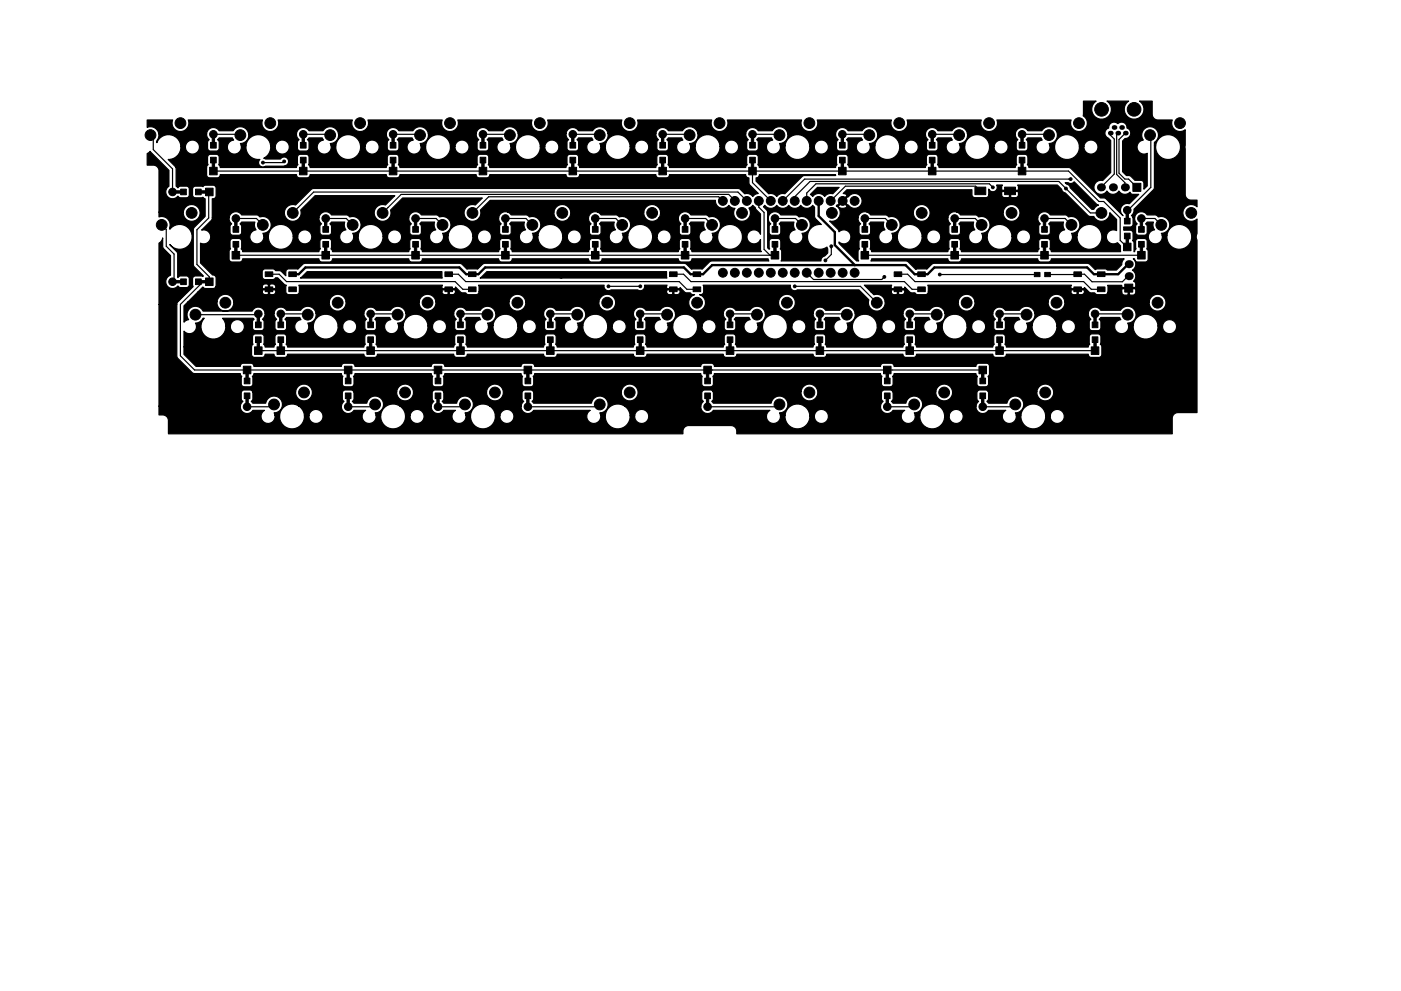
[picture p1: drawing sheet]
<svg xmlns="http://www.w3.org/2000/svg" width="297mm" height="210mm" viewBox="0 0 297 210" stroke-linecap="round" stroke-linejoin="round" font-family="sans-serif">
<g fill="#000" stroke="#000" stroke-width=".21">
<path d="M43.6 39.9h1.6v1.6h-1.6zM45 33.8h.5v2.5h-.5zM45 28.4h.5v2.5h-.5zM44.6 30.2h1.2v1.2h-1.2zM44.6 33.4h1.2v1.2h-1.2zM44.4 35.5h1.6v1.6h-1.6zM64 33.8h.5v2.5h-.5zM64 28.4h.5v2.5h-.5zM63.7 30.2h1.2v1.2h-1.2zM63.7 33.4h1.2v1.2h-1.2zM63.5 35.5h1.6v1.6h-1.6zM83.1 33.8h.5v2.5h-.5z"/>
<path d="M83.1 28.4h.5v2.5h-.5zM82.7 30.2h1.2v1.2h-1.2zM82.7 33.4h1.2v1.2h-1.2zM82.5 35.5h1.6v1.6h-1.6zM102.1 33.8h.5v2.5h-.5zM102.1 28.4h.5v2.5h-.5zM101.8 30.2h1.2v1.2h-1.2zM101.8 33.4h1.2v1.2h-1.2zM101.6 35.5h1.6v1.6h-1.6zM121.2 33.8h.5v2.5h-.5zM121.2 28.4h.5v2.5h-.5zM120.8 30.2h1.2v1.2h-1.2z"/>
<path d="M120.8 33.4h1.2v1.2h-1.2zM120.6 35.5h1.6v1.6h-1.6zM140.2 33.8h.5v2.5h-.5zM140.2 28.4h.5v2.5h-.5zM139.9 30.2h1.2v1.2h-1.2zM139.9 33.4h1.2v1.2h-1.2zM139.7 35.5h1.6v1.6h-1.6zM159.3 33.8h.5v2.5h-.5zM159.3 28.4h.5v2.5h-.5zM158.9 30.2h1.2v1.2h-1.2zM158.9 33.4h1.2v1.2h-1.2zM158.7 35.5h1.6v1.6h-1.6z"/>
<path d="M178.3 33.8h.5v2.5h-.5zM178.3 28.4h.5v2.5h-.5zM178 30.2h1.2v1.2h-1.2zM178 33.4h1.2v1.2h-1.2zM177.8 35.5h1.6v1.6h-1.6zM197.4 33.8h.5v2.5h-.5zM197.4 28.4h.5v2.5h-.5zM197 30.2h1.2v1.2h-1.2zM197 33.4h1.2v1.2h-1.2zM196.8 35.5h1.6v1.6h-1.6zM206.7 39.7h2.3v1.6h-2.3zM213 39.7h2.3v1.6h-2.3z"/>
<path d="M216.4 33.8h.5v2.5h-.5zM216.4 28.4h.5v2.5h-.5zM216.1 30.2h1.2v1.2h-1.2zM216.1 33.4h1.2v1.2h-1.2zM215.9 35.5h1.6v1.6h-1.6zM36.5 59.5h2.5v.5h-2.5zM36.5 40.5h2.5v.5h-2.5zM38.3 59.2h1.2v1.2h-1.2zM38.3 40.1h1.2v1.2h-1.2zM41.5 59.2h1.2v1.2h-1.2zM41.5 40.1h1.2v1.2h-1.2zM41.9 59.5h2.5v.5h-2.5z"/>
<path d="M41.9 40.5h2.5v.5h-2.5zM43.6 59h1.6v1.6h-1.6zM49.8 51.7h.5v2.5h-.5zM49.8 46.3h.5v2.5h-.5zM49.4 48.1h1.2v1.2h-1.2zM49.4 51.2h1.2v1.2h-1.2zM49.2 53.4h1.6v1.6h-1.6zM56.2 57.7h1.6v1h-1.6zM61.2 57.7h1.6v1h-1.6zM68.8 51.7h.5v2.5h-.5zM68.8 46.3h.5v2.5h-.5zM68.5 48.1h1.2v1.2h-1.2z"/>
<path d="M68.5 51.2h1.2v1.2h-1.2zM68.3 53.4h1.6v1.6h-1.6zM87.9 51.7h.5v2.5h-.5zM87.9 46.3h.5v2.5h-.5zM87.5 48.1h1.2v1.2h-1.2zM87.5 51.2h1.2v1.2h-1.2zM87.3 53.4h1.6v1.6h-1.6zM94.3 57.7h1.6v1h-1.6zM99.3 57.7h1.6v1h-1.6zM106.9 51.7h.5v2.5h-.5zM106.9 46.3h.5v2.5h-.5zM106.6 48.1h1.2v1.2h-1.2z"/>
<path d="M106.6 51.2h1.2v1.2h-1.2zM106.4 53.4h1.6v1.6h-1.6zM126 51.7h.5v2.5h-.5zM126 46.3h.5v2.5h-.5zM125.6 48.1h1.2v1.2h-1.2zM125.6 51.2h1.2v1.2h-1.2zM125.4 53.4h1.6v1.6h-1.6zM142 57.7h1.6v1h-1.6zM145 51.7h.5v2.5h-.5zM145 46.3h.5v2.5h-.5zM144.7 48.1h1.2v1.2h-1.2zM144.7 51.2h1.2v1.2h-1.2z"/>
<path d="M144.5 53.4h1.6v1.6h-1.6zM147 57.7h1.6v1h-1.6zM164.1 51.7h.5v2.5h-.5zM164.1 46.3h.5v2.5h-.5zM163.7 48.1h1.2v1.2h-1.2zM163.7 51.2h1.2v1.2h-1.2zM163.5 53.4h1.6v1.6h-1.6zM183.1 51.7h.5v2.5h-.5zM183.1 46.3h.5v2.5h-.5zM182.8 48.1h1.2v1.2h-1.2zM182.8 51.2h1.2v1.2h-1.2zM182.6 53.4h1.6v1.6h-1.6z"/>
<path d="M189.6 57.7h1.6v1h-1.6zM194.6 57.7h1.6v1h-1.6zM202.2 51.7h.5v2.5h-.5zM202.2 46.3h.5v2.5h-.5zM201.8 48.1h1.2v1.2h-1.2zM201.8 51.2h1.2v1.2h-1.2zM201.6 53.4h1.6v1.6h-1.6zM219.3 57.8h1.2v.9h-1.2zM221.5 57.8h1.2v.9h-1.2zM221.2 51.7h.5v2.5h-.5zM221.2 46.3h.5v2.5h-.5zM220.9 48.1h1.2v1.2h-1.2z"/>
<path d="M220.9 51.2h1.2v1.2h-1.2zM220.7 53.4h1.6v1.6h-1.6zM227.7 57.7h1.6v1h-1.6zM232.7 57.7h1.6v1h-1.6zM238.8 49.9h.4v2.5h-.4zM238.8 44.5h.4v2.5h-.4zM238.4 46.3h1.2v1.2h-1.2zM238.4 49.5h1.2v1.2h-1.2zM238.2 51.6h1.6v1.6h-1.6zM240.2 38.9h1.7v1.7h-1.7zM241.8 51.7h.4v2.5h-.4zM241.8 46.3h.4v2.5h-.4z"/>
<path d="M241.4 48.1h1.2v1.2h-1.2zM241.4 51.2h1.2v1.2h-1.2zM241.2 53.4h1.6v1.6h-1.6zM51.6 77.7h1.6v1.6h-1.6zM52.1 78.5h.5v2.5h-.5zM54.5 71.9h.5v2.5h-.5zM54.5 66.5h.5v2.5h-.5zM54.2 68.3h1.2v1.2h-1.2zM54.2 71.5h1.2v1.2h-1.2zM54 73.6h1.6v1.6h-1.6zM56.2 60.9h1.6v1h-1.6zM59.3 71.9h.5v2.5h-.5z"/>
<path d="M59.3 66.5h.5v2.5h-.5zM58.9 68.3h1.2v1.2h-1.2zM58.9 71.5h1.2v1.2h-1.2zM58.7 73.6h1.6v1.6h-1.6zM61.2 60.9h1.6v1h-1.6zM73 77.7h1.6v1.6h-1.6zM73.6 78.5h.5v2.5h-.5zM78.3 71.9h.5v2.5h-.5zM78.3 66.5h.5v2.5h-.5zM78 68.3h1.2v1.2h-1.2zM78 71.5h1.2v1.2h-1.2zM77.8 73.6h1.6v1.6h-1.6z"/>
<path d="M92.1 77.7h1.6v1.6h-1.6zM92.6 78.5h.5v2.5h-.5zM94.3 60.9h1.6v1h-1.6zM97.4 71.9h.5v2.5h-.5zM97.4 66.5h.5v2.5h-.5zM97 68.3h1.2v1.2h-1.2zM97 71.5h1.2v1.2h-1.2zM96.8 73.6h1.6v1.6h-1.6zM99.3 60.9h1.6v1h-1.6zM111.1 77.7h1.6v1.6h-1.6zM111.7 78.5h.5v2.5h-.5zM116.4 71.9h.5v2.5h-.5z"/>
<path d="M116.4 66.5h.5v2.5h-.5zM116.1 68.3h1.2v1.2h-1.2zM116.1 71.5h1.2v1.2h-1.2zM115.9 73.6h1.6v1.6h-1.6zM135.5 71.9h.5v2.5h-.5zM135.5 66.5h.5v2.5h-.5zM135.1 68.3h1.2v1.2h-1.2zM135.1 71.5h1.2v1.2h-1.2zM134.9 73.6h1.6v1.6h-1.6zM142 60.9h1.6v1h-1.6zM147 60.9h1.6v1h-1.6zM149.2 77.7h1.6v1.6h-1.6z"/>
<path d="M149.8 78.5h.5v2.5h-.5zM154.5 71.9h.5v2.5h-.5zM154.5 66.5h.5v2.5h-.5zM154.2 68.3h1.2v1.2h-1.2zM154.2 71.5h1.2v1.2h-1.2zM154 73.6h1.6v1.6h-1.6zM173.6 71.9h.5v2.5h-.5zM173.6 66.5h.5v2.5h-.5zM173.2 68.3h1.2v1.2h-1.2zM173.2 71.5h1.2v1.2h-1.2zM173 73.6h1.6v1.6h-1.6zM187.3 77.7h1.6v1.6h-1.6z"/>
<path d="M187.9 78.5h.5v2.5h-.5zM189.6 60.9h1.6v1h-1.6zM192.6 71.9h.5v2.5h-.5zM192.6 66.5h.5v2.5h-.5zM192.3 68.3h1.2v1.2h-1.2zM192.3 71.5h1.2v1.2h-1.2zM192.1 73.6h1.6v1.6h-1.6zM194.6 60.9h1.6v1h-1.6zM207.6 77.7h1.6v1.6h-1.6zM208.1 78.5h.5v2.5h-.5zM211.7 71.9h.5v2.5h-.5zM211.7 66.5h.5v2.5h-.5z"/>
<path d="M211.3 68.3h1.2v1.2h-1.2zM211.3 71.5h1.2v1.2h-1.2zM211.1 73.6h1.6v1.6h-1.6zM227.7 60.9h1.6v1h-1.6zM231.9 71.9h.5v2.5h-.5zM231.9 66.5h.5v2.5h-.5zM231.6 68.3h1.2v1.2h-1.2zM231.6 71.5h1.2v1.2h-1.2zM231.4 73.6h1.6v1.6h-1.6zM232.7 60.9h1.6v1h-1.6zM238.5 60.3h1.7v1.7h-1.7zM51.8 83.4h1.2v1.2h-1.2z"/>
<path d="M51.8 80.2h1.2v1.2h-1.2zM52.1 83.9h.5v2.5h-.5zM73.2 83.4h1.2v1.2h-1.2zM73.2 80.2h1.2v1.2h-1.2zM73.6 83.9h.5v2.5h-.5zM92.3 83.4h1.2v1.2h-1.2zM92.3 80.2h1.2v1.2h-1.2zM92.6 83.9h.5v2.5h-.5zM111.3 83.4h1.2v1.2h-1.2zM111.3 80.2h1.2v1.2h-1.2zM111.7 83.9h.5v2.5h-.5zM149.4 83.4h1.2v1.2h-1.2z"/>
<path d="M149.4 80.2h1.2v1.2h-1.2zM149.8 83.9h.5v2.5h-.5zM187.5 83.4h1.2v1.2h-1.2zM187.5 80.2h1.2v1.2h-1.2zM187.9 83.9h.5v2.5h-.5zM207.8 83.4h1.2v1.2h-1.2zM207.8 80.2h1.2v1.2h-1.2zM208.1 83.9h.5v2.5h-.5z"/>
<circle cx="31.9" cy="28.7" r="1.14"/>
<circle cx="38.3" cy="26.1" r="1.14"/>
<circle cx="45.2" cy="28.5" r=".8"/>
<circle cx="47.6" cy="30" r=".3"/>
<circle cx="51" cy="28.7" r="1.14"/>
<circle cx="55.8" cy="34.5" r=".3"/>
<circle cx="57.3" cy="26.1" r="1.14"/>
<circle cx="60.3" cy="34.2" r=".3"/>
<circle cx="64.3" cy="28.5" r=".8"/>
<circle cx="70" cy="28.7" r="1.14"/>
<circle cx="76.4" cy="26.1" r="1.14"/>
<circle cx="83.3" cy="28.5" r=".8"/>
<circle cx="89.1" cy="28.7" r="1.14"/>
<circle cx="95.4" cy="26.1" r="1.14"/>
<circle cx="102.4" cy="28.5" r=".8"/>
<circle cx="108.1" cy="28.7" r="1.14"/>
<circle cx="114.5" cy="26.1" r="1.14"/>
<circle cx="121.4" cy="28.5" r=".8"/>
<circle cx="127.2" cy="28.7" r="1.14"/>
<circle cx="133.5" cy="26.1" r="1.14"/>
<circle cx="140.5" cy="28.5" r=".8"/>
<circle cx="144.8" cy="38.7" r=".3"/>
<circle cx="146.2" cy="28.7" r="1.14"/>
<circle cx="152.6" cy="26.1" r="1.14"/>
<circle cx="159.5" cy="28.5" r=".8"/>
<circle cx="165.3" cy="28.7" r="1.14"/>
<circle cx="165.8" cy="38.7" r=".3"/>
<circle cx="171.6" cy="26.1" r="1.14"/>
<circle cx="178.6" cy="28.5" r=".8"/>
<circle cx="184.3" cy="28.7" r="1.14"/>
<circle cx="190.7" cy="26.1" r="1.14"/>
<circle cx="197.6" cy="28.5" r=".8"/>
<circle cx="203.4" cy="28.7" r="1.14"/>
<circle cx="209.7" cy="26.1" r="1.14"/>
<circle cx="210.5" cy="39.7" r=".3"/>
<circle cx="216.7" cy="28.5" r=".8"/>
<circle cx="222.4" cy="28.7" r="1.14"/>
<circle cx="226" cy="40" r=".3"/>
<circle cx="227" cy="38" r=".3"/>
<circle cx="228.8" cy="26.1" r="1.14"/>
<circle cx="233.5" cy="23.2" r="1.45"/>
<circle cx="233.7" cy="34.5" r=".3"/>
<circle cx="240.5" cy="23.2" r="1.45"/>
<circle cx="242" cy="34.2" r=".3"/>
<circle cx="243.8" cy="28.7" r="1.14"/>
<circle cx="250.2" cy="26.1" r="1.14"/>
<circle cx="34.3" cy="47.7" r="1.14"/>
<circle cx="36.6" cy="40.7" r=".8"/>
<circle cx="36.6" cy="59.8" r=".8"/>
<circle cx="40.6" cy="45.2" r="1.14"/>
<circle cx="50" cy="46.4" r=".8"/>
<circle cx="55.7" cy="47.7" r="1.14"/>
<circle cx="62.1" cy="45.2" r="1.14"/>
<circle cx="69.1" cy="46.4" r=".8"/>
<circle cx="74.8" cy="47.7" r="1.14"/>
<circle cx="81.1" cy="45.2" r="1.14"/>
<circle cx="83.5" cy="58.5" r=".3"/>
<circle cx="88.1" cy="46.4" r=".8"/>
<circle cx="93.8" cy="47.7" r="1.14"/>
<circle cx="100.2" cy="45.2" r="1.14"/>
<circle cx="107.2" cy="46.4" r=".8"/>
<circle cx="112.9" cy="47.7" r="1.14"/>
<circle cx="119" cy="58.7" r=".3"/>
<circle cx="119.2" cy="45.2" r="1.14"/>
<circle cx="126.2" cy="46.4" r=".8"/>
<circle cx="131.9" cy="47.7" r="1.14"/>
<circle cx="138.3" cy="45.2" r="1.14"/>
<circle cx="145.3" cy="46.4" r=".8"/>
<circle cx="151" cy="47.7" r="1.14"/>
<circle cx="153.3" cy="57.9" r=".94"/>
<circle cx="153.3" cy="42.6" r=".94"/>
<circle cx="155.8" cy="57.9" r=".94"/>
<circle cx="155.8" cy="42.6" r=".94"/>
<circle cx="157.3" cy="45.2" r="1.14"/>
<circle cx="158.3" cy="57.9" r=".94"/>
<circle cx="158.3" cy="42.6" r=".94"/>
<circle cx="160.9" cy="57.9" r=".94"/>
<circle cx="160.9" cy="42.6" r=".94"/>
<circle cx="163.4" cy="57.9" r=".94"/>
<circle cx="163.4" cy="42.6" r=".94"/>
<circle cx="164.3" cy="46.4" r=".8"/>
<circle cx="166" cy="57.9" r=".94"/>
<circle cx="166" cy="42.6" r=".94"/>
<circle cx="167.5" cy="52.5" r=".3"/>
<circle cx="168.5" cy="57.9" r=".94"/>
<circle cx="168.5" cy="42.6" r=".94"/>
<circle cx="170" cy="47.7" r="1.14"/>
<circle cx="171" cy="57.9" r=".94"/>
<circle cx="171" cy="42.6" r=".94"/>
<circle cx="173.6" cy="57.9" r=".94"/>
<circle cx="173.6" cy="42.6" r=".94"/>
<circle cx="174.5" cy="40.5" r=".3"/>
<circle cx="175" cy="55.2" r=".3"/>
<circle cx="176.1" cy="57.9" r=".94"/>
<circle cx="176.1" cy="42.6" r=".94"/>
<circle cx="176.3" cy="52.2" r=".3"/>
<circle cx="176.4" cy="45.2" r="1.14"/>
<circle cx="178.7" cy="57.9" r=".94"/>
<circle cx="178.7" cy="42.6" r=".94"/>
<circle cx="181.2" cy="57.9" r=".94"/>
<circle cx="181.2" cy="42.6" r=".94"/>
<circle cx="183.4" cy="46.4" r=".8"/>
<circle cx="187.5" cy="58.7" r=".3"/>
<circle cx="189.1" cy="47.7" r="1.14"/>
<circle cx="195.4" cy="45.2" r="1.14"/>
<circle cx="197.7" cy="55.5" r=".3"/>
<circle cx="199.3" cy="58.2" r=".3"/>
<circle cx="202.4" cy="46.4" r=".8"/>
<circle cx="208.1" cy="47.7" r="1.14"/>
<circle cx="214.5" cy="45.2" r="1.14"/>
<circle cx="221.5" cy="46.4" r=".8"/>
<circle cx="227.2" cy="47.7" r="1.14"/>
<circle cx="229.2" cy="41.7" r=".3"/>
<circle cx="233.5" cy="45.2" r="1.14"/>
<circle cx="236.8" cy="43.2" r=".3"/>
<circle cx="239" cy="44.6" r=".8"/>
<circle cx="242" cy="46.4" r=".8"/>
<circle cx="246.2" cy="47.7" r="1.14"/>
<circle cx="252.6" cy="45.2" r="1.14"/>
<circle cx="41.4" cy="66.8" r="1.14"/>
<circle cx="47.8" cy="64.2" r="1.14"/>
<circle cx="54.8" cy="66.6" r=".8"/>
<circle cx="59.5" cy="66.6" r=".8"/>
<circle cx="65.2" cy="66.8" r="1.14"/>
<circle cx="71.6" cy="64.2" r="1.14"/>
<circle cx="78.6" cy="66.6" r=".8"/>
<circle cx="84.3" cy="66.8" r="1.14"/>
<circle cx="90.6" cy="64.2" r="1.14"/>
<circle cx="97.6" cy="66.6" r=".8"/>
<circle cx="103.3" cy="66.8" r="1.14"/>
<circle cx="109.7" cy="64.2" r="1.14"/>
<circle cx="116.7" cy="66.6" r=".8"/>
<circle cx="122.4" cy="66.8" r="1.14"/>
<circle cx="128.7" cy="64.2" r="1.14"/>
<circle cx="129" cy="60.7" r=".3"/>
<circle cx="135.7" cy="66.6" r=".8"/>
<circle cx="135.8" cy="60.7" r=".3"/>
<circle cx="141.4" cy="66.8" r="1.14"/>
<circle cx="147.8" cy="64.2" r="1.14"/>
<circle cx="154.8" cy="66.6" r=".8"/>
<circle cx="160.5" cy="66.8" r="1.14"/>
<circle cx="166.8" cy="64.2" r="1.14"/>
<circle cx="168.5" cy="60.7" r=".3"/>
<circle cx="173.8" cy="66.6" r=".8"/>
<circle cx="178.8" cy="62.2" r=".3"/>
<circle cx="179.5" cy="66.8" r="1.14"/>
<circle cx="185.9" cy="64.2" r="1.14"/>
<circle cx="192.9" cy="66.6" r=".8"/>
<circle cx="198.6" cy="66.8" r="1.14"/>
<circle cx="204.9" cy="64.2" r="1.14"/>
<circle cx="211.9" cy="66.6" r=".8"/>
<circle cx="217.6" cy="66.8" r="1.14"/>
<circle cx="224" cy="64.2" r="1.14"/>
<circle cx="232.2" cy="66.6" r=".8"/>
<circle cx="239.1" cy="66.8" r="1.14"/>
<circle cx="245.4" cy="64.2" r="1.14"/>
<circle cx="52.4" cy="86.3" r=".8"/>
<circle cx="58.1" cy="85.8" r="1.14"/>
<circle cx="64.5" cy="83.3" r="1.14"/>
<circle cx="73.8" cy="86.3" r=".8"/>
<circle cx="79.5" cy="85.8" r="1.14"/>
<circle cx="85.9" cy="83.3" r="1.14"/>
<circle cx="92.9" cy="86.3" r=".8"/>
<circle cx="98.6" cy="85.8" r="1.14"/>
<circle cx="104.9" cy="83.3" r="1.14"/>
<circle cx="111.9" cy="86.3" r=".8"/>
<circle cx="127.2" cy="85.8" r="1.14"/>
<circle cx="133.5" cy="83.3" r="1.14"/>
<circle cx="150" cy="86.3" r=".8"/>
<circle cx="165.3" cy="85.8" r="1.14"/>
<circle cx="171.6" cy="83.3" r="1.14"/>
<circle cx="188.1" cy="86.3" r=".8"/>
<circle cx="193.8" cy="85.8" r="1.14"/>
<circle cx="200.2" cy="83.3" r="1.14"/>
<circle cx="208.4" cy="86.3" r=".8"/>
<circle cx="215.3" cy="85.8" r="1.14"/>
<circle cx="221.6" cy="83.3" r="1.14"/>
</g>
<g fill="#000">
<circle cx="233.4" cy="39.7" r=".85"/>
<circle cx="235.4" cy="28.2" r=".5"/>
<circle cx="236" cy="39.7" r=".85"/>
<circle cx="236.2" cy="27" r=".5"/>
<circle cx="237" cy="28.2" r=".5"/>
<circle cx="237.8" cy="27" r=".5"/>
<circle cx="238.5" cy="39.7" r=".85"/>
<circle cx="238.6" cy="28.2" r=".5"/>
<circle cx="239.3" cy="58.6" r=".85"/>
<circle cx="239.3" cy="56" r=".85"/>
</g>
<path d="M173.6 42.6v3.2l3.4 3.4v2.8l4.3 4.2M239.3 56.2h-.3l-1.9 2h-5.2l-1.4-1.5h-32.4l-1.4 1.5h-2.8l-1.9-2h-41l-1.9 2h-2.7l-1.4-1.5h-42.1l-1.5 1.5h-2.6l-1.4-1.5h-32.6l-1.5 1.5h-1.3" fill="none" stroke="#000" stroke-width=".5"/>
<g fill="none" stroke="#000" stroke-width=".25">
<path d="M31.9 28.7l.6 .6v2.4l4.1 4.1v4.9M31.9 28.7h.1M45.2 28.5h5.6l.2 .2M45.2 36.3h181.3l6.5 6.4h1l3.5 3.5v4.8l1.5 1.4M60.3 34.2l-.3 .3h-4.3M64.3 28.5h5.5l.2 .2M83.3 28.5h5.6l.2 .2M102.4 28.5h5.5l.2 .2M121.4 28.5h5.6l.2 .2M140.5 36.3h.1M140.5 28.5h5.5l.2 .2M159.5 28.5h5.6l.2 .2"/>
<path d="M159.5 36.3v2.5l3.9 3.8M178.6 28.5h5.5l.2 .2M197.6 28.5h5.6l.2 .2M210.5 39.7l-.8-.7h-36.7l-2 2v1.6M216.7 28.5h5.5l.2 .2M227 38h-56.4l-4.6 4.6M235.4 28.2v.4l.8 .9v7.4l-2.8 2.8M237 28.2l-.2 .3v8.5l1.7 1.7v1M238.6 28.2l-1.4 1.4v7.1l1.3 1.3h.8l1.7 1.7M243.8 28.7l.2 .1v10.9l-5 4.9M34.3 47.7l1 1v3.5l1.6 1.7v5.9M44.1 40.7l.2 .2v5.3l-2.6 2.5v7.4l2.7 2.6v1.1h-1.4l-4.7 4.8v10.9l3 3h167.1"/>
<path d="M50 46.4h4.4l1.3 1.3M50 54.2h114.3M57 58.2h2.2l1.5 1.5h35.8l1.6 1.7h2M69.1 46.4h4.3l1.4 1.3M88.1 46.4h4.4l1.3 1.3M95.1 58.2h2.1l1.6 1.5h45.2l1.6 1.7h2.2M107.2 46.4h4.3l1.4 1.3M126.2 46.4h4.4l1.3 1.3M142.8 58.2h2.1l1.6 1.5h45.2l1.7 1.7h2M145.3 46.4h4.3l1.4 1.3M153.3 42.6l-.9-.9h-48.8l-3.4 3.5M155.8 42.6l-1.3-1.4h-69.5l-3.9 4"/>
<path d="M158.3 42.6l-1.8-1.9h-90l-4.4 4.5M160.9 42.6v1.4l1.1 1.1v7.8l1.3 1.3M164.3 46.4h4.4l1.3 1.3M168.5 42.6v-.9l3.2-3.2h52.8l6.7 6.7h2.3M171 57.9l1.5 1.4h14.5l.5-.6M176.3 52.2v1.8l-1.3 1.2M183.4 46.4h4.3l1.4 1.3M183.4 54.2h58.6M190.4 58.2h2l1.6 1.5h35.8l1.6 1.7h2.1M199.3 58.2h20.6M202.4 46.4h4.4l1.3 1.3M207.9 40.5l-1-1h-27.6l-3.2 3.1"/>
<path d="M221.5 46.4h4.3l1.4 1.3M222.1 58.2h7.8l1.6 1.6h6.5l1.3-1.2M242 46.4h2.9l1.3 1.3M54.8 66.6l-.2 .2h-13.2M54.8 74.4h177.4M59.5 74.4h.1M59.5 66.6h5.6l.1 .2M78.6 74.4h.1M78.6 66.6h5.5l.2 .2M97.6 66.6h5.6l.1 .2M116.7 66.6h5.5l.2 .2M129 60.7h6.8"/>
<path d="M135.7 66.6h5.6l.1 .2M154.8 66.6h5.5l.2 .2M168.5 60.7h13.9l3.5 3.5M173.8 66.6h5.6l.1 .2M192.9 66.6h5.5l.2 .2M211.9 66.6h5.6l.1 .2M232.2 66.6h6.7l.2 .2M57.9 85.6l.2 .2-.5 .5h-5.2M79.5 85.8l-.5 .5h-5.2M98.6 85.8l-.5 .5h-5.2M127.3 85.6l.2 .2-.5 .5h-15.1M165.3 85.8l-.5 .5h-14.8"/>
<path d="M193.8 85.8l-.5 .5h-5.2M215.3 85.8l-.5 .5h-6.4"/>
</g>
<path d="M160.3 37.7a.64 .64 0 0 0 .7-.6h16.2v.1l-6.9 .1-3.9 3.8h-.9l-.8 .6-.8-.6h-.9l-2.7-2.7zM179.6 40.3h26.5v1a.64 .64 0 0 0 .6 .6h2.4l.4-.2 .1-.4h2.8a.64 .64 0 0 0 .6 .6h.9l.1-.1v-1.2h.3v1.2l.1 .1h1.1l.4-.4v-.7l-.1-.2h-3.3l-.1 .2v.5h-2.8v-1.2a.94 .94 0 0 0 1.3 .5 .94 .94 0 0 0 .4-1.3h1.2l-.1 .4v.5l.1 .2h3.3l.1-.2v-.5l-.1-.4h8.4l.9 .8 .2 .5 .5 .3 4.8 4.8 .4 .2h.9a1.78 1.78 0 0 0 2 1 1.78 1.78 0 0 0 1.4-1.8l1.4 1.5v2.3a1.51 1.51 0 0 0-2.1 1.5 1.51 1.51 0 0 0 2.4 1.1l.6 .6v1.3h-14.7l-.3-.6 .1-1.6a.64 .64 0 0 0-.6-.6h-1.4l-.3 .2-.2 .3v1.3a.4 .4 0 0 1-.1 .7l-.1 .3h-16.2l-.3-.6 .1-1.6a.64 .64 0 0 0-.6-.6h-1.3l-.3 .2-.2 .3v1.3a.4 .4 0 0 1-.2 .7v.3h-16.2l-.3-.6 .1-1.6a.64 .64 0 0 0-.6-.6h-1.4l-.3 .2-.2 .3v1.3a.4 .4 0 0 1-.1 .7l-.1 1.9 .2 .4h-.5l-3.7-3.8v-.3a1.49 1.49 0 0 0 2.1 0 1.49 1.49 0 0 0 0-2.1 1.49 1.49 0 0 0-2.1 0l-.3-.6-1.7-1.7h1l.9-.7h4.1l.2 .8 .4 .5-.4 .5v1.3a.64 .64 0 0 0 .7 .6h1.3l.4-.3 .1-1.6-.4-.5 .4-.4h2.8l-.1 .8 .3 .9h-.2a1.49 1.49 0 0 0-1 1.8 1.49 1.49 0 0 0 1.7 1.1 1.49 1.49 0 0 0 1.2-1.7h1v.5a2.64 2.64 0 0 0 2.8 2.4 2.64 2.64 0 0 0 2.4-2.8h1v.3a1.49 1.49 0 0 0 2.2 1.1 1.49 1.49 0 0 0 0-2.5 1.49 1.49 0 0 0-2.2 1.1h-1v-.1a2.64 2.64 0 0 0-2.6-2.4 2.64 2.64 0 0 0-2.6 2.4h-1l-.2-.5a1.78 1.78 0 0 0 1.7-2.1 1.78 1.78 0 0 0-2.3-1.4l-.6-.4h-3.3l-.8-.6h9.8a1.78 1.78 0 0 0 1.2 1.8 1.78 1.78 0 0 0 2.1-.6h4.1l.1 .8 .4 .5-.3 .5 .1 1.6 .4 .3h1.3a.64 .64 0 0 0 .6-.6v-1.3l-.3-.5 .3-.4h2.8l-.1 .8 .4 .9a1.49 1.49 0 0 0-1.3 1.6 1.49 1.49 0 0 0 1.7 1.3 1.49 1.49 0 0 0 1.2-1.7h1v.5a2.64 2.64 0 0 0 2.8 2.4 2.64 2.64 0 0 0 2.5-2.8h.9v.3a1.49 1.49 0 0 0 2.3 1.1 1.49 1.49 0 0 0 0-2.5 1.49 1.49 0 0 0-2.3 1.1h-.9v-.1a2.64 2.64 0 0 0-2.7-2.4 2.64 2.64 0 0 0-2.6 2.4h-1l-.2-.5a1.78 1.78 0 0 0 1.8-2.1 1.78 1.78 0 0 0-2.4-1.4l-.6-.4h-3.3l-.7-.6h9.8a1.78 1.78 0 0 0 1.1 1.8 1.78 1.78 0 0 0 2.1-.6h4.1l.2 .8 .4 .5-.4 .5 .1 1.6 .4 .3h1.4a.64 .64 0 0 0 .6-.6v-1.3l-.4-.5 .4-.4h2.8l-.1 .8 .3 .9a1.49 1.49 0 0 0-1.3 1.6 1.49 1.49 0 0 0 1.7 1.3 1.49 1.49 0 0 0 1.3-1.7h1v.5a2.64 2.64 0 0 0 4 2 2.64 2.64 0 0 0 0-4.5 2.64 2.64 0 0 0-4 2h-1l-.2-.5a1.78 1.78 0 0 0 1.7-2.1 1.78 1.78 0 0 0-2.3-1.4l-.6-.4h-3.3l-.1-.2a1.44 1.44 0 0 0-1.6-.4 1.44 1.44 0 0 0-1 1.2h-4.1l.1-.2a1.79 1.79 0 0 0-1-2.5 1.79 1.79 0 0 0-2.3 1.5h-9.9a1.44 1.44 0 0 0-1.8 1.2h-4.1l.1-.2a1.79 1.79 0 0 0-1.1-2.5 1.79 1.79 0 0 0-2.3 1.5h-9.8a1.44 1.44 0 0 0-1.9 1.2h-4.1l.1-.2a1.77 1.77 0 0 0-.5-2.3h.3l.1 .3 .6 .2 1.1-.2 .1-.3-.9-.9-1 .9h-.4l1.2-1.1h.3l1 .9h.1a1.58 1.58 0 0 0 2.3 .3 1.58 1.58 0 0 0 0-2.4 1.58 1.58 0 0 0-2.3 .4l-.1-.1-1 .9h-.3l1.1-1.1-.1-.2-.7-.2zM31.2 25.5h5.4l-.1 .1a1.78 1.78 0 0 0 1.8 2.3 1.78 1.78 0 0 0 1.6-2.4h15.8l-.1 .1a1.78 1.78 0 0 0 1.8 2.3 1.78 1.78 0 0 0 1.6-2.4h15.7l-.1 .1a1.78 1.78 0 0 0 1.8 2.3 1.78 1.78 0 0 0 1.6-2.4h15.8l-.1 .1a1.78 1.78 0 0 0 1.8 2.3 1.78 1.78 0 0 0 1.6-2.4h15.7l-.1 .1a1.78 1.78 0 0 0 1.8 2.3 1.78 1.78 0 0 0 1.6-2.4h15.8l-.1 .1a1.78 1.78 0 0 0 1.8 2.3 1.78 1.78 0 0 0 1.6-2.4h15.7l-.1 .1a1.78 1.78 0 0 0 1.8 2.3 1.78 1.78 0 0 0 1.6-2.4h15.8l-.1 .1a1.78 1.78 0 0 0 1.8 2.3 1.78 1.78 0 0 0 1.6-2.4h15.7l-.1 .1a1.78 1.78 0 0 0 1.8 2.3 1.78 1.78 0 0 0 1.6-2.4h15.8l-.1 .1a1.78 1.78 0 0 0 1.8 2.3 1.78 1.78 0 0 0 1.6-2.4h15.7l-.1 .1a1.81 1.81 0 0 0 1.2 2.2 1.81 1.81 0 0 0 2.3-1 1.81 1.81 0 0 0-.8-2.3v-3h2.7a2.09 2.09 0 0 0-.4 3.1 2.09 2.09 0 0 0 3.1 0 2.09 2.09 0 0 0-.4-3.1h4.6l-.2 .1a2.09 2.09 0 0 0-.1 3.1 2.09 2.09 0 0 0 3.1-.2 2.09 2.09 0 0 0-.5-3h2.7v2.9l.2 .6 .4 .3 .6 .2h3v.1a1.78 1.78 0 0 0 .7 2 1.78 1.78 0 0 0 2.1-.1v13.9l.2 .6 .6 .4 1.7 .1v1.4l-.1-.1a1.78 1.78 0 0 0-2.5 .2 1.78 1.78 0 0 0 .1 2.4 1.78 1.78 0 0 0 2.5 .1v3.1l-.2 .5 .2 .8v36.6h-4.1l-.8 .3-.4 .9v3.3h-92.3v-.7l-.2-.5-.5-.4-.5-.1h-9.2l-.5 .2-.3 .4-.2 1.1h-109.1l-.1-3.3-.7-.6-1.2-.1v-1.8h17.3a1.44 1.44 0 0 0 .9 1.5 1.44 1.44 0 0 0 1.7-.6h2.5l-.2 .1a1.49 1.49 0 0 0 .4 2.6 1.49 1.49 0 0 0 2-1.7h1v.5a2.64 2.64 0 0 0 2.8 2.4 2.64 2.64 0 0 0 2.4-2.8h1v.3a1.49 1.49 0 0 0 2.3 1.1 1.49 1.49 0 0 0 0-2.5 1.49 1.49 0 0 0-2.3 1.1h-1v-.1a2.58 2.58 0 0 0-1.1-1.9h9v.2a1.44 1.44 0 0 0 1.1 1.3 1.44 1.44 0 0 0 1.5-.6h2.5l-.2 .1a1.49 1.49 0 0 0 .4 2.6 1.49 1.49 0 0 0 2-1.7h1v.5a2.64 2.64 0 0 0 2.8 2.4 2.64 2.64 0 0 0 2.5-2.8h.9v.3a1.49 1.49 0 0 0 2.3 1.1 1.49 1.49 0 0 0 0-2.5 1.49 1.49 0 0 0-2.3 1.1h-.9v-.1a2.58 2.58 0 0 0-1.2-1.9h6.6v.2a1.44 1.44 0 0 0 1.1 1.3 1.44 1.44 0 0 0 1.6-.6h2.5l-.2 .1a1.49 1.49 0 0 0 .4 2.6 1.49 1.49 0 0 0 2-1.7h1v.5a2.64 2.64 0 0 0 2.8 2.4 2.64 2.64 0 0 0 2.4-2.8h1v.3a1.49 1.49 0 0 0 2.3 1.1 1.49 1.49 0 0 0 0-2.5 1.49 1.49 0 0 0-2.3 1.1h-1v-.1a2.58 2.58 0 0 0-1.2-1.9h6.7v.2a1.44 1.44 0 0 0 1.1 1.3 1.44 1.44 0 0 0 1.5-.6h12l-.2 .1a1.49 1.49 0 0 0 .5 2.6 1.49 1.49 0 0 0 2-1.7h.9v.5a2.64 2.64 0 0 0 2.9 2.4 2.64 2.64 0 0 0 2.4-2.8h1v.3a1.49 1.49 0 0 0 2.2 1.1 1.49 1.49 0 0 0 0-2.5 1.49 1.49 0 0 0-2.2 1.1h-1v-.1a2.58 2.58 0 0 0-1.2-1.9h16.2v.2a1.44 1.44 0 0 0 1.1 1.3 1.44 1.44 0 0 0 1.5-.6h12l-.2 .1a1.49 1.49 0 0 0 .5 2.6 1.49 1.49 0 0 0 2-1.7h.9v.5a2.64 2.64 0 0 0 2.9 2.4 2.64 2.64 0 0 0 2.4-2.8h1v.3a1.49 1.49 0 0 0 2.2 1.1 1.49 1.49 0 0 0 0-2.5 1.49 1.49 0 0 0-2.2 1.1h-1v-.1a2.58 2.58 0 0 0-1.2-1.9h16.2v.2a1.44 1.44 0 0 0 1.1 1.3 1.44 1.44 0 0 0 1.5-.6h2.5l-.2 .1a1.49 1.49 0 0 0 .4 2.6 1.49 1.49 0 0 0 2-1.7h1v.5a2.64 2.64 0 0 0 2.8 2.4 2.64 2.64 0 0 0 2.5-2.8h.9v.3a1.49 1.49 0 0 0 2.3 1.1 1.49 1.49 0 0 0 0-2.5 1.49 1.49 0 0 0-2.3 1.1h-.9v-.1a2.58 2.58 0 0 0-1.2-1.9h7.8v.2a1.44 1.44 0 0 0 1.1 1.3 1.44 1.44 0 0 0 1.6-.6h3.7l-.3 .1a1.49 1.49 0 0 0 .5 2.6 1.49 1.49 0 0 0 2-1.7h.9v.5a2.64 2.64 0 0 0 2.9 2.4 2.64 2.64 0 0 0 2.4-2.8h1v.3a1.49 1.49 0 0 0 2.2 1.1 1.49 1.49 0 0 0 0-2.5 1.49 1.49 0 0 0-2.2 1.1h-1v-.1a2.64 2.64 0 0 0-2.6-2.4 2.64 2.64 0 0 0-2.7 2.4h-.9l-.2-.5a1.78 1.78 0 0 0 1.7-1.7 1.78 1.78 0 0 0-1.6-1.9 1.78 1.78 0 0 0-1.9 1.5h-3.9l-.4-.3 .4-.5-.1-1.6h10.3a1.79 1.79 0 0 0 2.4 1.8 1.79 1.79 0 0 0 .6-2.9 1.79 1.79 0 0 0-2.9 .8l-.1 .3h-10.3l-.4-.3h-1.5l-.3 .1-.2 .4v1.4l.4 .5-.4 .4-.2 .6h-7.8l-.2-.2a2.64 2.64 0 0 0-3.9 2.1h-1l-.2-.5a1.78 1.78 0 0 0 1.8-1.7 1.78 1.78 0 0 0-1.6-1.9 1.78 1.78 0 0 0-1.9 1.5h-2.8l-.3-.3 .3-.5v-1.6h9.1a1.79 1.79 0 0 0 2.4 1.8 1.79 1.79 0 0 0 .6-2.9 1.79 1.79 0 0 0-2.9 .8l-.1 .3h-9.1l-.5-.3h-1.4l-.3 .1-.2 .4v1.4l.3 .5-.4 .4-.1 .6h-16.2l-.2-.2a2.64 2.64 0 0 0-3.9 2.1h-.9l-.2-.5a1.78 1.78 0 0 0 1.7-1.7 1.78 1.78 0 0 0-1.6-1.9 1.78 1.78 0 0 0-1.9 1.5h-12.3l-.3-.4 .3-.4v-1.6h18.6a1.79 1.79 0 0 0 2.4 1.8 1.79 1.79 0 0 0 .6-2.9 1.79 1.79 0 0 0-2.9 .8l-.1 .3h-18.6l-.5-.3-1.3-.1-.3 .1-.3 .5v1.4l.3 .5-.4 .4-.1 .6h-16.2l-.2-.2a2.64 2.64 0 0 0-3.9 2.1h-.9l-.2-.5a1.78 1.78 0 0 0 1.7-1.7 1.78 1.78 0 0 0-1.6-1.9 1.78 1.78 0 0 0-1.9 1.5h-12.3l-.3-.4 .3-.4v-1.6h18.6a1.79 1.79 0 0 0 2.4 1.8 1.79 1.79 0 0 0 .6-2.9 1.79 1.79 0 0 0-2.9 .8l-.1 .3h-18.6l-.5-.3h-1.4l-.3 .1-.2 .4v1.4l.3 .5-.4 .4-.1 .6h-6.7l-.2-.2a2.64 2.64 0 0 0-3.8 2.1h-1l-.2-.5a1.78 1.78 0 0 0 1.8-1.7 1.78 1.78 0 0 0-1.6-1.9 1.78 1.78 0 0 0-2 1.5h-2.7l-.3-.3 .3-.5-.1-1.6h9.2a1.79 1.79 0 0 0 2.4 1.8 1.79 1.79 0 0 0 .6-2.9 1.79 1.79 0 0 0-3 .8v.3h-9.2l-.4-.3h-1.5l-.3 .1-.2 .4v1.4l.4 .5-.4 .4-.2 .6h-6.6l-.2-.2a2.64 2.64 0 0 0-3.9 2.1h-1l-.2-.5a1.78 1.78 0 0 0 1.8-1.7 1.78 1.78 0 0 0-1.6-1.9 1.78 1.78 0 0 0-1.9 1.5h-2.8l-.3-.3 .3-.5v-1.6h9.1a1.79 1.79 0 0 0 2.4 1.8 1.79 1.79 0 0 0 .6-2.9 1.79 1.79 0 0 0-2.9 .8l-.1 .3h-9.1l-.5-.3h-1.4l-.3 .1-.2 .4v1.4l.3 .5-.4 .4-.1 .6h-9l-.2-.2a2.64 2.64 0 0 0-3.9 2.1h-1l-.2-.5a1.78 1.78 0 0 0 1.8-1.7 1.78 1.78 0 0 0-1.6-1.9 1.78 1.78 0 0 0-2 1.5h-2.7l-.3-.3 .3-.5v-1.6h9.1a1.79 1.79 0 0 0 2.4 1.8 1.79 1.79 0 0 0 .6-2.9 1.79 1.79 0 0 0-3 .8v.3h-9.1l-.5-.3h-1.4l-.4 .1-.1 .4v1.4l.3 .5-.4 .4-.1 .6h-17.3v-21.6h3.8v11l.2 .4 3 3 .6 .3h9.6l.4 .6-.2 1.5a.64 .64 0 0 0 .7 .7h1.3l.3-.2 .2-.3v-1.4a.4 .4 0 0 1 .2-.7v-.2h18.6l.3 .6-.1 1.5a.64 .64 0 0 0 .6 .7h1.3l.4-.2 .1-.3 .1-1.4a.4 .4 0 0 1 .1-.7l.1-.2h16.1l.4 .6-.2 1.5a.64 .64 0 0 0 .7 .7h1.3l.3-.2 .2-.3v-1.4a.4 .4 0 0 1 .2-.7v-.2h16.2l.3 .6-.1 1.5a.64 .64 0 0 0 .6 .7h1.3l.4-.2 .1-.3 .1-1.4a.4 .4 0 0 1 .1-.7l.1-.2h35.2l.3 .6-.1 1.5a.64 .64 0 0 0 .6 .7h1.3l.4-.2 .1-.3 .1-1.4a.4 .4 0 0 1 .1-.7l.1-.2h35.2l.3 .6-.1 1.5a.64 .64 0 0 0 .6 .7h1.3l.4-.2 .1-.3 .1-1.4a.4 .4 0 0 1 .1-.7l.1-.2h17.3l.3 .6-.1 1.5a.64 .64 0 0 0 .7 .7h1.3l.3-.2 .2-.3v-1.4a.4 .4 0 0 1 .1-.7l.1-1.8-.2-.4-.4-.2h-1.6a.64 .64 0 0 0-.7 .6h-17.3a.64 .64 0 0 0-.7-.6h-1.7l-.4 .2-.1 .4h-35.2a.64 .64 0 0 0-.7-.6h-1.7l-.4 .2-.1 .4h-35.2a.64 .64 0 0 0-.7-.6h-1.7l-.4 .2-.1 .4h-16.2a.64 .64 0 0 0-.6-.6h-1.8l-.4 .2-.1 .4h-16.1a.64 .64 0 0 0-.7-.6h-1.7l-.4 .2-.1 .4h-18.6a.64 .64 0 0 0-.6-.6h-1.7l-.4 .2-.2 .4h-9.3l-2.6-2.5v-1.6h14.3v1.6l.2 .4 .5 .2h1.6a.64 .64 0 0 0 .6-.6h1.9a.64 .64 0 0 0 .6 .6h1.8l.4-.3 .1-.3h16.1a.64 .64 0 0 0 .7 .6h1.8l.3-.3 .1-.3h16.2a.64 .64 0 0 0 .6 .6h1.8l.4-.3 .1-.3h16.1a.64 .64 0 0 0 .7 .6h1.7l.4-.3 .1-.3h16.2a.64 .64 0 0 0 .6 .6h1.8l.4-.3 .1-.3h16.1a.64 .64 0 0 0 .7 .6h1.7l.4-.3 .1-.3h16.2a.64 .64 0 0 0 .6 .6h1.8l.4-.3 .1-.3h16.1a.64 .64 0 0 0 .7 .6h1.7l.4-.3 .1-.3h16.2a.64 .64 0 0 0 .6 .6h1.8l.4-.3 .1-.3h17.3a.64 .64 0 0 0 .7 .6h1.6l.4-.2 .2-.4v-1.8a.4 .4 0 0 1-.2-.7v-1.4l-.2-.3-.3-.2h-1.3a.64 .64 0 0 0-.7 .7l.2 1.5-.4 .6h-17.3l-.1-.2a.4 .4 0 0 1-.1-.7v-1.4l-.2-.3-.3-.2h-1.4a.64 .64 0 0 0-.6 .7l.1 1.5-.3 .6h-16.2v-.2a.4 .4 0 0 1-.2-.7v-1.4l-.2-.3-.3-.2h-1.3a.64 .64 0 0 0-.7 .7l.2 1.5-.4 .6h-16.1l-.1-.2a.4 .4 0 0 1-.1-.7v-1.4l-.2-.3-.3-.2h-1.4a.64 .64 0 0 0-.6 .7l.1 1.5-.3 .6h-16.2v-.2a.4 .4 0 0 1-.2-.7v-1.4l-.2-.3-.3-.2h-1.3a.64 .64 0 0 0-.7 .7l.2 1.5-.4 .6h-16.1l-.1-.2a.4 .4 0 0 1-.1-.7v-1.4l-.2-.3-.3-.2h-1.4a.64 .64 0 0 0-.6 .7l.1 1.5-.3 .6h-16.2v-.2a.4 .4 0 0 1-.2-.7v-1.4l-.2-.3-.3-.2h-1.3a.64 .64 0 0 0-.7 .7l.2 1.5-.4 .6h-16.1l-.1-.2a.4 .4 0 0 1-.1-.7v-1.4l-.2-.3-.3-.2h-1.4a.64 .64 0 0 0-.6 .7l.1 1.5-.3 .6h-16.2v-.2a.4 .4 0 0 1-.2-.7v-1.4l-.2-.3-.3-.2h-1.3a.64 .64 0 0 0-.7 .7l.2 1.5-.4 .6h-16.1l-.1-.2a.4 .4 0 0 1-.1-.7v-1.4l-.2-.3-.3-.2h-1.4a.64 .64 0 0 0-.6 .7l.1 1.5-.3 .6h-1.9v-.2a.4 .4 0 0 1-.2-.7v-1.4l-.2-.3-.3-.2h-1.3a.64 .64 0 0 0-.7 .7l.2 1.5-.4 .6h-14.3v-3.3l.2 .2a1.49 1.49 0 0 0 1.9-.1 1.49 1.49 0 0 0 .3-1.9l.9-.2 .7-.8h.3a2.63 2.63 0 0 0 1.1 4.3 2.63 2.63 0 0 0 3.5-2.6h.9v.3a1.49 1.49 0 0 0 2.3 1.1 1.49 1.49 0 0 0 0-2.6 1.49 1.49 0 0 0-2.3 1.2h-.9l-.3-1.1-.4-.6h6.5l.2 .3-.4 .4 .1 1.7 .4 .2 1.4 .1a.64 .64 0 0 0 .6-.7v-1.3l-.3-.5 .3-.4 .2-.8h1.9l.2 .8 .3 .4-.3 .5 .1 1.7 .4 .2 1.3 .1a.64 .64 0 0 0 .7-.7v-1.3l-.4-.4 .3-.4h2.9l.2 .4a1.49 1.49 0 0 0-1.3 1.7 1.49 1.49 0 0 0 1.7 1.3 1.49 1.49 0 0 0 1.2-1.8h1v.6a2.64 2.64 0 0 0 2.9 2.3 2.64 2.64 0 0 0 2.4-2.7h1v.3a1.49 1.49 0 0 0 2.2 1.1 1.49 1.49 0 0 0 0-2.6 1.49 1.49 0 0 0-2.2 1.2h-1v-.2a2.64 2.64 0 0 0-2.6-2.3 2.64 2.64 0 0 0-2.7 2.3h-1l-.1-.5a1.76 1.76 0 0 0 1.7-2h10.1l.2 .8 .4 .4-.3 .5 .1 1.7 .4 .2 1.3 .1a.64 .64 0 0 0 .6-.7v-1.3l-.3-.4 .3-.4h2.8l.3 .4a1.49 1.49 0 0 0-1.4 1.7 1.49 1.49 0 0 0 1.7 1.3 1.49 1.49 0 0 0 1.3-1.8h1v.6a2.64 2.64 0 0 0 2.8 2.3 2.64 2.64 0 0 0 2.4-2.7h1v.3a1.49 1.49 0 0 0 2.3 1.1 1.49 1.49 0 0 0 0-2.6 1.49 1.49 0 0 0-2.3 1.2h-1v-.2a2.64 2.64 0 0 0-2.6-2.3 2.64 2.64 0 0 0-2.6 2.3h-1l-.2-.5a1.76 1.76 0 0 0 1.7-2h10.2l.2 .8 .3 .4-.3 .5 .1 1.7 .4 .2 1.3 .1a.64 .64 0 0 0 .7-.7v-1.3l-.4-.4 .3-.4h2.9l.2 .4a1.49 1.49 0 0 0-1.3 1.7 1.49 1.49 0 0 0 1.7 1.3 1.49 1.49 0 0 0 1.2-1.8h1v.6a2.64 2.64 0 0 0 2.9 2.3 2.64 2.64 0 0 0 2.4-2.7h1v.3a1.49 1.49 0 0 0 2.2 1.1 1.49 1.49 0 0 0 0-2.6 1.49 1.49 0 0 0-2.2 1.2h-1v-.2a2.64 2.64 0 0 0-2.6-2.3 2.64 2.64 0 0 0-2.7 2.3h-1l-.1-.5a1.76 1.76 0 0 0 1.7-2h10.1l.2 .8 .4 .4-.3 .5 .1 1.7 .4 .2 1.3 .1a.64 .64 0 0 0 .6-.7v-1.3l-.3-.4 .3-.4h2.8l.3 .4a1.49 1.49 0 0 0-1.4 1.7 1.49 1.49 0 0 0 1.7 1.3 1.49 1.49 0 0 0 1.3-1.8h1v.6a2.64 2.64 0 0 0 2.8 2.3 2.64 2.64 0 0 0 2.4-2.7h1v.3a1.49 1.49 0 0 0 2.3 1.1 1.49 1.49 0 0 0 0-2.6 1.49 1.49 0 0 0-2.3 1.2h-1v-.2a2.64 2.64 0 0 0-2.6-2.3 2.64 2.64 0 0 0-2.6 2.3h-1l-.2-.5a1.76 1.76 0 0 0 1.7-2h10.2l.2 .8 .3 .4-.3 .5 .1 1.7 .4 .2 1.3 .1a.64 .64 0 0 0 .7-.7v-1.3l-.4-.4 .3-.4h2.9l.2 .4a1.49 1.49 0 0 0-1.3 1.7 1.49 1.49 0 0 0 1.7 1.3 1.49 1.49 0 0 0 1.2-1.8h1v.6a2.64 2.64 0 0 0 2.9 2.3 2.64 2.64 0 0 0 2.4-2.7h1v.3a1.49 1.49 0 0 0 2.2 1.1 1.49 1.49 0 0 0 0-2.6 1.49 1.49 0 0 0-2.2 1.2h-1v-.2a2.64 2.64 0 0 0-2.6-2.3 2.64 2.64 0 0 0-2.7 2.3h-1l-.1-.5a1.76 1.76 0 0 0 1.7-2h10.1l.2 .8 .4 .4-.3 .5 .1 1.7 .4 .2 1.3 .1a.64 .64 0 0 0 .6-.7v-1.3l-.3-.4 .3-.4h2.8l.3 .4a1.49 1.49 0 0 0-1.4 1.7 1.49 1.49 0 0 0 1.7 1.3 1.49 1.49 0 0 0 1.3-1.8h1v.6a2.64 2.64 0 0 0 2.8 2.3 2.64 2.64 0 0 0 2.4-2.7h1v.3a1.49 1.49 0 0 0 2.3 1.1 1.49 1.49 0 0 0 0-2.6 1.49 1.49 0 0 0-2.3 1.2h-1v-.2a2.64 2.64 0 0 0-2.6-2.3 2.64 2.64 0 0 0-2.6 2.3h-1l-.2-.5a1.76 1.76 0 0 0 1.7-2h10.2l.2 .8 .3 .4-.3 .5 .1 1.7 .4 .2 1.3 .1a.64 .64 0 0 0 .7-.7v-1.3l-.4-.4 .3-.4h2.9l.2 .4a1.49 1.49 0 0 0-1.3 1.7 1.49 1.49 0 0 0 1.7 1.3 1.49 1.49 0 0 0 1.2-1.8h1v.6a2.64 2.64 0 0 0 2.9 2.3 2.64 2.64 0 0 0 2.4-2.7h1v.3a1.49 1.49 0 0 0 2.2 1.1 1.49 1.49 0 0 0 0-2.6 1.49 1.49 0 0 0-2.2 1.2h-1v-.2a2.64 2.64 0 0 0-2.6-2.3 2.64 2.64 0 0 0-2.7 2.3h-1l-.1-.5a1.76 1.76 0 0 0 1.7-2h10.1l.2 .8 .4 .4-.3 .5 .1 1.7 .4 .2 1.3 .1a.64 .64 0 0 0 .6-.7v-1.3l-.3-.4 .3-.4h2.8l.3 .4a1.49 1.49 0 0 0-1.4 1.7 1.49 1.49 0 0 0 1.7 1.3 1.49 1.49 0 0 0 1.3-1.8h1v.6a2.64 2.64 0 0 0 2.8 2.3 2.64 2.64 0 0 0 2.4-2.7h1v.3a1.49 1.49 0 0 0 2.3 1.1 1.49 1.49 0 0 0 0-2.6 1.49 1.49 0 0 0-2.3 1.2h-1v-.2a2.64 2.64 0 0 0-2.6-2.3 2.64 2.64 0 0 0-2.6 2.3h-1l-.2-.5a1.76 1.76 0 0 0 1.7-2h10.2l.2 .8 .3 .4-.3 .5 .1 1.7 .4 .2 1.3 .1a.64 .64 0 0 0 .7-.7v-1.3l-.4-.4 .3-.4h2.9l.2 .4a1.49 1.49 0 0 0-1.3 1.7 1.49 1.49 0 0 0 1.7 1.3 1.49 1.49 0 0 0 1.2-1.8h1v.6a2.64 2.64 0 0 0 2.9 2.3 2.64 2.64 0 0 0 2.4-2.7h1v.3a1.49 1.49 0 0 0 2.2 1.1 1.49 1.49 0 0 0 0-2.6 1.49 1.49 0 0 0-2.2 1.2h-1v-.2a2.64 2.64 0 0 0-2.6-2.3 2.64 2.64 0 0 0-2.7 2.3h-1l-.1-.5a1.76 1.76 0 0 0 1.7-2h11.3l.2 .8 .4 .4-.4 .5 .1 1.7 .4 .2 1.4 .1a.64 .64 0 0 0 .6-.7v-1.3l-.3-.4 .3-.4h4l.2 .4a1.49 1.49 0 0 0-1.3 1.7 1.49 1.49 0 0 0 1.7 1.3 1.49 1.49 0 0 0 1.3-1.8h1v.6a2.64 2.64 0 0 0 2.8 2.3 2.64 2.64 0 0 0 2.4-2.7h1v.3a1.49 1.49 0 0 0 2.3 1.1 1.49 1.49 0 0 0 0-2.6 1.49 1.49 0 0 0-2.3 1.2h-1v-.2a2.64 2.64 0 0 0-2.6-2.3 2.64 2.64 0 0 0-2.6 2.3h-1l-.2-.5a1.78 1.78 0 0 0 1.5-2.6 1.78 1.78 0 0 0-3-.1h-4.2l-.1-.1a1.44 1.44 0 0 0-1.5-.5 1.44 1.44 0 0 0-1.1 1.3h-11.3v-.3a1.78 1.78 0 0 0-1.5-1.2 1.78 1.78 0 0 0-1.8 .8h-3l-.1-.1a1.44 1.44 0 0 0-1.5-.5 1.44 1.44 0 0 0-1 1.3h-10.2v-.3a1.78 1.78 0 0 0-1.5-1.2 1.78 1.78 0 0 0-1.7 .8h-3l-.1-.1a1.44 1.44 0 0 0-1.5-.5 1.44 1.44 0 0 0-1.1 1.3h-10.1v-.3a1.78 1.78 0 0 0-1.5-1.2 1.78 1.78 0 0 0-1.8 .8h-3l-.1-.1a1.44 1.44 0 0 0-1.5-.5 1.44 1.44 0 0 0-1 1.3h-10.2v-.3a1.78 1.78 0 0 0-1.5-1.2 1.78 1.78 0 0 0-1.7 .8h-3l-.1-.1a1.44 1.44 0 0 0-1.5-.5 1.44 1.44 0 0 0-1.1 1.3h-10.1v-.3a1.78 1.78 0 0 0-1.5-1.2 1.78 1.78 0 0 0-1.8 .8h-3l-.1-.1a1.44 1.44 0 0 0-1.5-.5 1.44 1.44 0 0 0-1 1.3h-10.2v-.3a1.78 1.78 0 0 0-1.5-1.2 1.78 1.78 0 0 0-1.7 .8h-3l-.1-.1a1.44 1.44 0 0 0-1.5-.5 1.44 1.44 0 0 0-1.1 1.3h-10.1v-.3a1.78 1.78 0 0 0-1.5-1.2 1.78 1.78 0 0 0-1.8 .8h-3l-.1-.1a1.44 1.44 0 0 0-1.5-.5 1.44 1.44 0 0 0-1 1.3h-10.2v-.3a1.78 1.78 0 0 0-1.5-1.2 1.78 1.78 0 0 0-1.7 .8h-3l-.1-.1a1.44 1.44 0 0 0-1.5-.5 1.44 1.44 0 0 0-1.1 1.3h-10.1v-.3a1.78 1.78 0 0 0-1.5-1.2 1.78 1.78 0 0 0-1.8 .8h-3l-.1-.1a1.44 1.44 0 0 0-1.5-.5 1.44 1.44 0 0 0-1 1.3h-1.9l-.1-.3a1.44 1.44 0 0 0-1.2-1 1.44 1.44 0 0 0-1.4 .8l-10.5-.1a1.78 1.78 0 0 0-2.5-.6 1.78 1.78 0 0 0-.5 2.5l-.5 .2-.5 .4v-3.5l.9-.9h6.1v.4a1.79 1.79 0 0 0 2 1.6 1.79 1.79 0 0 0 1.6-2h20.2v.4a1.79 1.79 0 0 0 2 1.6 1.79 1.79 0 0 0 1.6-2h15.5v.4a1.79 1.79 0 0 0 1.9 1.6 1.79 1.79 0 0 0 1.6-2h15.5v.4a1.79 1.79 0 0 0 2 1.6 1.79 1.79 0 0 0 1.6-2h15.5v.4a1.79 1.79 0 0 0 2.7 1.3 1.79 1.79 0 0 0 0-3 1.79 1.79 0 0 0-2.7 1.3h-15.5l-.1-.3a1.79 1.79 0 0 0-1.9-1.3 1.79 1.79 0 0 0-1.6 1.6h-15.5v-.3a1.79 1.79 0 0 0-1.9-1.3 1.79 1.79 0 0 0-1.6 1.6h-15.5l-.1-.3a1.79 1.79 0 0 0-1.9-1.3 1.79 1.79 0 0 0-1.6 1.6h-20.2l-.1-.3a1.79 1.79 0 0 0-1.9-1.3 1.79 1.79 0 0 0-1.6 1.6h-6.1l2.1-2.1h13.6l.3 .5 .8 .1 .2-.1v-.9h.3v.9l.1 .1h.5a.61 .61 0 0 0 .6-.3 .61 .61 0 0 0-.1-.7h-2.5l-.2 .4h-13.6l1-1 .5 .3h1.7l.5-.3h9.9l.2 .4h1.1v-.9h.3v.9h1.1a.61 .61 0 0 0 .1-.7 .61 .61 0 0 0-.6-.4h-.5l-.1 .2-1.1-.1-.4 .2-.1 .4h-9.9l.1-1.9a.83 .83 0 0 0-.8-.8l-2.5-2.4v-4.2l.2 .1a1.49 1.49 0 0 0 2-1.4 1.49 1.49 0 0 0-2-1.5l2.1-2 .2-.6h3.6l.1 .8 .4 .5-.3 .5 .1 1.6 .4 .3h1.3a.64 .64 0 0 0 .6-.6v-1.3l-.3-.5 .3-.4h2.8l-.1 .8 .4 .9a1.49 1.49 0 0 0-1.3 1.6 1.49 1.49 0 0 0 1.7 1.3 1.49 1.49 0 0 0 1.2-1.7h1v.5a2.64 2.64 0 0 0 2.8 2.4 2.64 2.64 0 0 0 2.5-2.8h.9v.3a1.49 1.49 0 0 0 2.3 1.1 1.49 1.49 0 0 0 0-2.5 1.49 1.49 0 0 0-2.3 1.1h-.9v-.1a2.64 2.64 0 0 0-2.7-2.4 2.64 2.64 0 0 0-2.6 2.4h-1l-.2-.5a1.78 1.78 0 0 0 1.8-2.1 1.78 1.78 0 0 0-2.4-1.4l-.6-.4h-3.3l-.1-.2a1.44 1.44 0 0 0-1.5-.4 1.44 1.44 0 0 0-1 1.2h-3.6v-4h.2a.64 .64 0 0 0 .6-.7v-1.6l-.2-.4-.4-.2h-1.9a.4 .4 0 0 1-.6 .2h-1.4l-.3 .2-.2 .3v1.3a.64 .64 0 0 0 .7 .7l1.5-.2 .5 .4v3.7l-2.3 2.3-.2 .4v7.6l.2 .4 1.9 1.9-.1 .2-1.5-.2a.64 .64 0 0 0-.7 .7v1.2l.2 .4-3.3 3.2-.2 .6h-3.8v-13l.5-.4 .3-.7v2l1.6 1.7v4.2a1.45 1.45 0 0 0-.7 2.2 1.45 1.45 0 0 0 2.3 .1l.5 .3 1.7-.1 .2-.4v-1.3a.64 .64 0 0 0-.6-.7l-1.3 .1-.5 .2v-5l-1.7-1.9a2.64 2.64 0 0 0 3.9 .3 2.64 2.64 0 0 0 0-3.9 2.64 2.64 0 0 0-3.9 .3v-.1a1.88 1.88 0 0 0-.4-1.9 1.88 1.88 0 0 0-1.9-.6v-1h5.2a1.79 1.79 0 0 0 2.4 1.8 1.79 1.79 0 0 0 .6-2.9 1.79 1.79 0 0 0-3 .8v.3h-5.2v-8.9l-.2-.6-.6-.4-1.7-.1v-2.4l.6-.5 4 4v3.4a1.45 1.45 0 0 0-.3 2.2 1.45 1.45 0 0 0 2.2-.1l.5 .4 1.7-.1 .2-.4v-1.4a.64 .64 0 0 0-.6-.6h-1.3l-.5 .3-.4-.3v-4h6.5v1.6a.64 .64 0 0 0 .6 .6h1.8l.4-.3 .1-.3h16.2a.64 .64 0 0 0 .6 .6h1.7l.4-.3 .1-.3h16.2a.64 .64 0 0 0 .6 .6h1.8l.4-.3 .1-.3h16.2a.64 .64 0 0 0 .6 .6h1.7l.4-.3 .1-.3h16.2a.64 .64 0 0 0 .6 .6h1.8l.4-.3 .1-.3h16.2a.64 .64 0 0 0 .6 .6h1.7l.4-.3 .1-.3h16.2a.64 .64 0 0 0 .7 .6l.1 1.5 1.9 1.9-.7 .1-.5 .5-.8-.6h-.9l-1-1-.4-.1h-90l-.5 .2-3.4 3.3a1.78 1.78 0 0 0-2.2 2.2 1.78 1.78 0 0 0 3.1 .5h4.1l.2 .8 .4 .5-.4 .5 .1 1.6 .4 .3h1.4a.64 .64 0 0 0 .6-.6v-1.3l-.4-.5 .4-.4h2.8l-.1 .8 .3 .9a1.49 1.49 0 0 0-1.3 1.6 1.49 1.49 0 0 0 1.7 1.3 1.49 1.49 0 0 0 1.3-1.7h1v.5a2.64 2.64 0 0 0 2.8 2.4 2.64 2.64 0 0 0 2.4-2.8h1v.3a1.49 1.49 0 0 0 2.2 1.1 1.49 1.49 0 0 0 0-2.5 1.49 1.49 0 0 0-2.2 1.1h-1v-.1a2.64 2.64 0 0 0-2.6-2.4 2.64 2.64 0 0 0-2.6 2.4h-1l-.2-.5a1.78 1.78 0 0 0 1.7-2.1 1.78 1.78 0 0 0-2.3-1.4l-.6-.4h-3.3l-.1-.2a1.44 1.44 0 0 0-1.6-.4 1.44 1.44 0 0 0-1 1.2h-4.1l.3-.9-.1-.7 3.1-3.1h16.9l-1.9 2a1.79 1.79 0 0 0-2.3 .9 1.79 1.79 0 0 0 .7 2.3 1.79 1.79 0 0 0 2.4-.5h4.1l.1 .8 .4 .5-.3 .5 .1 1.6 .4 .3h1.3a.64 .64 0 0 0 .6-.6v-1.3l-.3-.5 .3-.4h2.8l-.1 .8 .4 .9a1.49 1.49 0 0 0-1.3 1.6 1.49 1.49 0 0 0 1.7 1.3 1.49 1.49 0 0 0 1.2-1.7h1v.5a2.64 2.64 0 0 0 2.8 2.4 2.64 2.64 0 0 0 2.5-2.8h.9v.3a1.49 1.49 0 0 0 2.3 1.1 1.49 1.49 0 0 0 0-2.5 1.49 1.49 0 0 0-2.3 1.1h-.9v-.1a2.64 2.64 0 0 0-2.7-2.4 2.64 2.64 0 0 0-2.6 2.4h-1l-.2-.5a1.78 1.78 0 0 0 1.8-2.1 1.78 1.78 0 0 0-2.4-1.4l-.6-.4h-3.3l-.1-.2a1.44 1.44 0 0 0-1.5-.4 1.44 1.44 0 0 0-1 1.2h-4.1l.3-.9-.1-.7 2.6-2.6h16.9l-1.6 1.5a1.78 1.78 0 0 0-2.2 2.2 1.78 1.78 0 0 0 3.1 .5h4.1l.2 .8 .4 .5-.4 .5 .1 1.6 .4 .3h1.4a.64 .64 0 0 0 .6-.6v-1.3l-.4-.5 .4-.4h2.8l-.1 .8 .3 .9a1.49 1.49 0 0 0-1.3 1.6 1.49 1.49 0 0 0 1.7 1.3 1.49 1.49 0 0 0 1.3-1.7h1v.5a2.64 2.64 0 0 0 2.8 2.4 2.64 2.64 0 0 0 2.4-2.8h1v.3a1.49 1.49 0 0 0 2.2 1.1 1.49 1.49 0 0 0 0-2.5 1.49 1.49 0 0 0-2.2 1.1h-1v-.1a2.64 2.64 0 0 0-2.6-2.4 2.64 2.64 0 0 0-2.6 2.4h-1l-.2-.5a1.78 1.78 0 0 0 1.7-2.1 1.78 1.78 0 0 0-2.3-1.4l-.6-.4h-3.3l-.8-.6h9.8a1.78 1.78 0 0 0 1.2 1.8 1.78 1.78 0 0 0 2.1-.6h4.1l.1 .8 .4 .5-.3 .5 .1 1.6 .4 .3h1.3a.64 .64 0 0 0 .6-.6v-1.3l-.3-.5 .3-.4h2.8l-.1 .8 .4 .9a1.49 1.49 0 0 0-1.3 1.6 1.49 1.49 0 0 0 1.7 1.3 1.49 1.49 0 0 0 1.2-1.7h1v.5a2.64 2.64 0 0 0 2.8 2.4 2.64 2.64 0 0 0 2.5-2.8h.9v.3a1.49 1.49 0 0 0 2.3 1.1 1.49 1.49 0 0 0 0-2.5 1.49 1.49 0 0 0-2.3 1.1h-.9v-.1a2.64 2.64 0 0 0-2.7-2.4 2.64 2.64 0 0 0-2.6 2.4h-1l-.2-.5a1.78 1.78 0 0 0 1.8-2.1 1.78 1.78 0 0 0-2.4-1.4l-.6-.4h-3.3l-.7-.6h9.8a1.78 1.78 0 0 0 1.1 1.8 1.78 1.78 0 0 0 2.1-.6h4.1l.2 .8 .4 .5-.4 .5 .1 1.6 .4 .3h1.4a.64 .64 0 0 0 .6-.6v-1.3l-.4-.5 .4-.4h2.8l-.1 .8 .3 .9a1.49 1.49 0 0 0-1.3 1.6 1.49 1.49 0 0 0 1.7 1.3 1.49 1.49 0 0 0 1.3-1.7h1v.5a2.64 2.64 0 0 0 4 2 2.64 2.64 0 0 0 0-4.5 2.64 2.64 0 0 0-4 2h-1l-.2-.5a1.78 1.78 0 0 0 1.7-2.1 1.78 1.78 0 0 0-2.3-1.4l-.6-.4h-3.3l-.1-.2a1.44 1.44 0 0 0-1.6-.4 1.44 1.44 0 0 0-1 1.2h-4.1l.1-.2a1.79 1.79 0 0 0-1-2.5 1.79 1.79 0 0 0-2.3 1.5h-9.9a1.44 1.44 0 0 0-1.8 1.2h-4.1l.1-.2a1.79 1.79 0 0 0-1.1-2.5 1.79 1.79 0 0 0-2.3 1.5h-9.8a1.44 1.44 0 0 0-1.9 1.2h-4.1l.3-.9-.1-.7 2.1-2.1h47.8v.3a1.58 1.58 0 0 0 1.1 1.4 1.58 1.58 0 0 0 1.7-.6l.6 .4 .7 .2a1.78 1.78 0 0 0 1.6 2.8 1.78 1.78 0 0 0 1.4-2.9l.8-.5a1.02 1.02 0 0 1 .7 .9l.9 .9v4.3a1.49 1.49 0 0 0-2.2-.6 1.49 1.49 0 0 0 0 2.3 1.49 1.49 0 0 0 2.2-.6v2.1l.2 .5h-14.7l-.1-.3a.4 .4 0 0 1-.1-.7v-1.3l-.2-.3-.3-.2h-1.3a.64 .64 0 0 0-.7 .6l.1 1.6-.3 .6h-16.2v-.3a.4 .4 0 0 1-.2-.7v-1.3l-.1-.3-.4-.2h-1.3a.64 .64 0 0 0-.6 .6l.1 1.6-.3 .6h-16.2l-.1-.3a.4 .4 0 0 1-.1-.7v-1.3l-.2-.3-.3-.2h-1.3a.64 .64 0 0 0-.7 .6l.1 1.6-.3 .6h-16.2v-.3a.4 .4 0 0 1-.2-.7v-1.3l-.1-.3-.4-.2h-1.3a.64 .64 0 0 0-.6 .6l.1 1.6-.3 .6h-16.2l-.1-.3a.4 .4 0 0 1-.1-.7v-1.3l-.2-.3-.3-.2h-1.3a.64 .64 0 0 0-.7 .6l.1 1.6-.3 .6h-16.2v-.3a.4 .4 0 0 1-.2-.7v-1.3l-.1-.3-.4-.2h-1.3a.64 .64 0 0 0-.6 .6l.1 1.6-.3 .4v1.8a.64 .64 0 0 0 .6 .6h1.7l.4-.3 .1-.4 16.2 .1a.64 .64 0 0 0 .7 .6h1.7l.4-.3 .1-.4 16.2 .1a.64 .64 0 0 0 .6 .6h1.7l.4-.3 .1-.4 16.2 .1a.64 .64 0 0 0 .7 .6h1.7l.4-.3 .1-.4 16.2 .1a.64 .64 0 0 0 .6 .6h1.7l.4-.3 .1-.4 16.2 .1a.64 .64 0 0 0 .7 .6h1.7l.4-.3 .1-.4h16.2l.1 .5h-12.2l-.4 .2-1.5 1.5h-2.3l-1.1-1.1-.5-.1h-42.1l-.5 .1-1.2 1.1h-2.2l-1.1-1.1-.5-.1h-32.6l-.5 .1-1.2 1.1h-2.2l-.3 .5v.9l-1.1-1-1.1-.1-.4-.3-1.8-.1a.64 .64 0 0 0-.6 .7v1.1l.3 .4 1.9 .1 .6-.4h.5l1.3 1.4 .5 .2-.1 1.4 .2 .4 .4 .2h1.6a.64 .64 0 0 0 .7-.6h30.2l.3 .5 .8 .1 .2-.1v-.9h.3v.9l.1 .1h.5a.61 .61 0 0 0 .6-.3 .61 .61 0 0 0-.1-.7h-2.5l-.2 .4h-30.2l-.2-1.4h30.5l-.1 .6 .2 .2h2.5l.2-.4 1.2 1.2h1l.4 .4h1.7a.64 .64 0 0 0 .7-.6h39.7l.3 .5 .9 .1 .1-.1v-.9h.3v.9l.1 .1h.6a.61 .61 0 0 0 .5-.3 .61 .61 0 0 0-.1-.7h-2.5l-.2 .4h-39.7l-.2-1.4h26.7a.93 .93 0 0 0 .4 1 .93 .93 0 0 0 1 0l5.8 .1a.94 .94 0 0 0 1-.1 .94 .94 0 0 0 .4-1h4.7l-.1 .6 .2 .2h2.5l.2-.3 1 1 1.2 .1 .3 .4h.6l-.3 .1a1.79 1.79 0 0 0 0 3.2 1.79 1.79 0 0 0 2.6-1.8h15.5v.4a1.79 1.79 0 0 0 2.7 1.3 1.79 1.79 0 0 0 0-3 1.79 1.79 0 0 0-2.7 1.3h-15.5l-.4-.9-.9-.6h.3a.64 .64 0 0 0 .6-.6l-.1-1.4h18.5a.93 .93 0 0 0 .4 1 .93 .93 0 0 0 1 0h13.1l2.1 2.1a1.78 1.78 0 0 0 1.5 2.4 1.78 1.78 0 0 0 2-2h15.5v.4a1.79 1.79 0 0 0 1.9 1.6 1.79 1.79 0 0 0 1.6-2h15.5v.4a1.79 1.79 0 0 0 2 1.6 1.79 1.79 0 0 0 1.6-2h17.8v.4a1.79 1.79 0 0 0 2.8 1.3 1.79 1.79 0 0 0 0-3 1.79 1.79 0 0 0-2.8 1.3h-17.8l-.1-.3a1.79 1.79 0 0 0-1.9-1.3 1.79 1.79 0 0 0-1.6 1.6h-15.5v-.3a1.79 1.79 0 0 0-1.9-1.3 1.79 1.79 0 0 0-1.6 1.6h-15.5l-.1-.3a1.78 1.78 0 0 0-2.3-1.2l-.7-.6h4.3a.64 .64 0 0 0 .7 .6h.5l.2-.1v-.9h.2v.9l.2 .1h.6a.61 .61 0 0 0 .4-1h-2.6l-.2 .4h-4.3l-1.3-1.4h5.8l-.2 .6 .2 .2h2.6l.1-.4 1.3 1.2h.9l.5 .4h1.7a.64 .64 0 0 0 .6-.6h30.2l.3 .5 .9 .1 .2-.1v-.9h.2v.9l.2 .1h.5a.61 .61 0 0 0 .5-.3 .61 .61 0 0 0 0-.7h-2.6l-.2 .4h-30.2l-.1-1.4h30.5l-.2 .6 .2 .2h2.6l.1-.3 1.1 1 1.1 .1 .6 .4h1.7l.3-.2 .2-.3h2.9l.1 .3 .3 .3h.8l.2-.1v-1.2h.2v1.2l.2 .1h.6a.64 .64 0 0 0 .6-.6v-.6l-.2-.1h-2.6l-.2 .1v.6h-2.9l-.1-1.5h3l.2 .5h2.6l.2-.2v-.6l-.5-.5a1.48 1.48 0 0 0-.2-2.4 1.48 1.48 0 0 0 .2-2.4l.3 .1a.64 .64 0 0 0 .6 .6h1.6l.5-.2 .1-.4v-1.9a.4 .4 0 0 1-.2-.7v-1.3l-.1-.3-.4-.2h-1.3a.64 .64 0 0 0-.6 .6l.1 1.6-.3 .6h-.2v-2a.4 .4 0 0 1-.2-.7v-1.4l-.1-.3-.5-.2-1.3 .1v-.8l1.3 .1a.64 .64 0 0 0 .6-.7v-1.3h.4l.1 .8 .4 .5-.3 .5 .1 1.6 .4 .3h1.3a.64 .64 0 0 0 .6-.6v-1.3l-.3-.5 .3-.4h1.3l-.1 .8 .4 .9a1.49 1.49 0 0 0-1.3 1.6 1.49 1.49 0 0 0 1.7 1.3 1.49 1.49 0 0 0 1.2-1.7h1v.5a2.64 2.64 0 0 0 4 2 2.64 2.64 0 0 0 0-4.5 2.64 2.64 0 0 0-4 2h-1l-.2-.5a1.78 1.78 0 0 0 1.8-2.1 1.78 1.78 0 0 0-2.4-1.4l-.6-.4h-1.8l-.1-.2a1.44 1.44 0 0 0-1.5-.4 1.44 1.44 0 0 0-1 1.2h-.4l-.3-.4 .5-.8v-.6l4.1-4.1 .2-.4 .1-9h.2v.6a2.64 2.64 0 0 0 4 1.9 2.64 2.64 0 0 0 0-4.4 2.64 2.64 0 0 0-4 1.9h-.2v-.7a1.78 1.78 0 0 0 .5-2.5 1.78 1.78 0 0 0-2.5-.5 1.78 1.78 0 0 0-.4 2.5 1.49 1.49 0 0 0-1.3 1.9 1.49 1.49 0 0 0 2.1 .9v6.9l-.7 .7v-1.3l-.2-.4-.3-.1h-1.4l-.9-.9-.9-.2-.8-.8v-6.5l.5-.5a1.13 1.13 0 0 0 1.2-1 1.13 1.13 0 0 0-.8-1.2 1.14 1.14 0 0 0-.6-1.2 1.14 1.14 0 0 0-1.3 .2 1.14 1.14 0 0 0-1.3-.2 1.14 1.14 0 0 0-.6 1.2 1.14 1.14 0 0 0-.8 1 1.14 1.14 0 0 0 .7 1.1l.5 .5v6.8l-1.8 1.7a1.49 1.49 0 0 0-1.6 2 1.49 1.49 0 0 0 2.6 .2 1.49 1.49 0 0 0 2.5 0 1.49 1.49 0 0 0 2.4 .3l.5 .4h1.3l-2 2a1.45 1.45 0 0 0-1.7 .7 1.45 1.45 0 0 0 .4 1.9l-3.7-3.7-1.1-.1-6.3-6.3-.5-.2h-8.4l-.3-.6 .1-1.5a.64 .64 0 0 0-.6-.7h-1.3l-.4 .2-.1 .3v1.4a.4 .4 0 0 1-.2 .7v.2h-16.2l-.3-.6 .1-1.5a.64 .64 0 0 0-.7-.7h-1.3l-.3 .2-.2 .3v1.4a.4 .4 0 0 1-.1 .7l-.1 .2h-16.2l-.3-.6 .1-1.5a.64 .64 0 0 0-.6-.7h-1.3l-.4 .2-.1 .3v1.4a.4 .4 0 0 1-.2 .7v.2h-16.2l-.3-.6 .1-1.5a.64 .64 0 0 0-.7-.7h-1.3l-.3 .2-.2 .3v1.4a.4 .4 0 0 1-.1 .7l-.1 .2h-16.2l-.3-.6 .1-1.5a.64 .64 0 0 0-.6-.7h-1.3l-.4 .2-.1 .3v1.4a.4 .4 0 0 1-.2 .7v.2h-16.2l-.3-.6 .1-1.5a.64 .64 0 0 0-.7-.7h-1.3l-.3 .2-.2 .3v1.4a.4 .4 0 0 1-.1 .7l-.1 .2h-16.2l-.3-.6 .1-1.5a.64 .64 0 0 0-.6-.7h-1.3l-.4 .2-.1 .3v1.4a.4 .4 0 0 1-.2 .7v.2h-16.2l-.3-.6 .1-1.5a.64 .64 0 0 0-.7-.7h-1.3l-.3 .2-.2 .3v1.4a.4 .4 0 0 1-.1 .7l-.1 .2h-16.2l-.3-.6 .1-1.5a.64 .64 0 0 0-.6-.7h-1.3l-.4 .2-.1 .3v1.4a.4 .4 0 0 1-.2 .7v.2h-16.2l-.3-.6 .1-1.5a.64 .64 0 0 0-.7-.7h-1.3l-.3 .2-.2 .3v1.4a.4 .4 0 0 1-.1 .7l-.1 .2h-6.5l-1.6-1.7a2.61 2.61 0 0 0 2.6-2.7h1v.3a1.49 1.49 0 0 0 2.3 1.1 1.49 1.49 0 0 0 0-2.6 1.49 1.49 0 0 0-2.3 1.2h-1v-.2a2.63 2.63 0 0 0-2.2-2.3 2.63 2.63 0 0 0-2.8 1.7v-.5l.3-.6 .1-.8h10.1l.2 .8 .4 .4-.4 .5v1.3a.64 .64 0 0 0 .6 .7l1.4-.1 .4-.2 .1-1.7-.4-.5 .4-.3h2.8l.2 .4-.2 .1a1.49 1.49 0 0 0-1.1 1.8 1.49 1.49 0 0 0 1.8 1.1 1.49 1.49 0 0 0 1.2-1.8h.9v.6a2.63 2.63 0 0 0 3 2.3 .94 .94 0 0 0-.1 1.3 .94 .94 0 0 0 1.3 .2h3.7a.97 .97 0 0 0 1.1-1.3 .97 .97 0 0 0-1.6-.3h-3.2l-.4-.1 .5-.4a2.61 2.61 0 0 0 1-2.1h1v.3a1.49 1.49 0 0 0 2.2 1.1 1.49 1.49 0 0 0 0-2.6 1.49 1.49 0 0 0-2.2 1.2h-1v-.2a2.64 2.64 0 0 0-2.6-2.3 2.64 2.64 0 0 0-2.7 2.3h-.9l-.2-.5a1.76 1.76 0 0 0 1.7-2h10.2l.1 .8 .4 .4-.3 .5 .1 1.7 .4 .2 1.3 .1a.64 .64 0 0 0 .6-.7v-1.3l-.3-.4 .3-.4h2.8l.3 .4a1.49 1.49 0 0 0-1.3 1.7 1.49 1.49 0 0 0 1.7 1.3 1.49 1.49 0 0 0 1.2-1.8h1v.6a2.64 2.64 0 0 0 2.8 2.3 2.64 2.64 0 0 0 2.4-2.7h1v.3a1.49 1.49 0 0 0 2.3 1.1 1.49 1.49 0 0 0 0-2.6 1.49 1.49 0 0 0-2.3 1.2h-1v-.2a2.64 2.64 0 0 0-2.6-2.3 2.64 2.64 0 0 0-2.6 2.3h-1l-.2-.5a1.76 1.76 0 0 0 1.8-2h10.1l.2 .8 .4 .4-.4 .5 .1 1.7 .4 .2 1.3 .1a.64 .64 0 0 0 .7-.7v-1.3l-.4-.4 .4-.4h2.8l.2 .4a1.49 1.49 0 0 0-1.3 1.7 1.49 1.49 0 0 0 1.7 1.3 1.49 1.49 0 0 0 1.3-1.8h.9v.6a2.64 2.64 0 0 0 2.9 2.3 2.64 2.64 0 0 0 2.4-2.7h1v.3a1.49 1.49 0 0 0 2.2 1.1 1.49 1.49 0 0 0 0-2.6 1.49 1.49 0 0 0-2.2 1.2h-1v-.2a2.64 2.64 0 0 0-2.6-2.3 2.64 2.64 0 0 0-2.7 2.3h-.9l-.2-.5a1.76 1.76 0 0 0 1.7-2h10.2l.1 .8 .4 .4-.3 .5 .1 1.7 .4 .2 1.3 .1a.64 .64 0 0 0 .6-.7v-1.3l-.3-.4 .3-.4h2.8l.3 .4a1.49 1.49 0 0 0-1.3 1.7 1.49 1.49 0 0 0 1.7 1.3 1.49 1.49 0 0 0 1.2-1.8h1v.6a2.64 2.64 0 0 0 2.8 2.3 2.64 2.64 0 0 0 2.4-2.7h1v.3a1.49 1.49 0 0 0 2.3 1.1 1.49 1.49 0 0 0 0-2.6 1.49 1.49 0 0 0-2.3 1.2h-1v-.2a2.64 2.64 0 0 0-2.6-2.3 2.64 2.64 0 0 0-2.6 2.3h-1l-.2-.5a1.76 1.76 0 0 0 1.8-2h10.1l.2 .8 .4 .4-.4 .5 .1 1.7 .4 .2 1.3 .1a.64 .64 0 0 0 .7-.7v-1.3l-.4-.4 .4-.4h2.8l.2 .4a1.49 1.49 0 0 0-1.3 1.7 1.49 1.49 0 0 0 1.7 1.3 1.49 1.49 0 0 0 1.3-1.8h.9v.6a2.64 2.64 0 0 0 2.9 2.3 2.64 2.64 0 0 0 2.4-2.7h1v.3a1.49 1.49 0 0 0 2.2 1.1 1.49 1.49 0 0 0 0-2.6 1.49 1.49 0 0 0-2.2 1.2h-1v-.2a2.64 2.64 0 0 0-2.6-2.3 2.64 2.64 0 0 0-2.7 2.3h-.9l-.2-.5a1.76 1.76 0 0 0 1.7-2h10.2l.1 .8 .4 .4-.3 .5 .1 1.7 .4 .2 1.3 .1a.64 .64 0 0 0 .6-.7v-1.3l-.3-.4 .3-.4h2.8l.3 .4a1.49 1.49 0 0 0-1.3 1.7 1.49 1.49 0 0 0 1.7 1.3 1.49 1.49 0 0 0 1.2-1.8h1v.6a2.64 2.64 0 0 0 2.8 2.3 2.64 2.64 0 0 0 2.4-2.7h1v.3a1.49 1.49 0 0 0 2.3 1.1 1.49 1.49 0 0 0 0-2.6 1.49 1.49 0 0 0-2.3 1.2h-1v-.2a2.64 2.64 0 0 0-2.6-2.3 2.64 2.64 0 0 0-2.6 2.3h-1l-.2-.5a1.76 1.76 0 0 0 1.8-2h10.1l.2 .8 .4 .4-.4 .5 .1 1.7 .4 .2 1.3 .1a.64 .64 0 0 0 .7-.7v-1.3l-.4-.4 .4-.4h2.8l.2 .4a1.49 1.49 0 0 0-1.3 1.7 1.49 1.49 0 0 0 1.7 1.3 1.49 1.49 0 0 0 1.3-1.8h.9v.6a2.64 2.64 0 0 0 2.9 2.3 2.64 2.64 0 0 0 2.4-2.7h1v.3a1.49 1.49 0 0 0 2.2 1.1 1.49 1.49 0 0 0 0-2.6 1.49 1.49 0 0 0-2.2 1.2h-1v-.2a2.64 2.64 0 0 0-2.6-2.3 2.64 2.64 0 0 0-2.7 2.3h-.9l-.2-.5a1.76 1.76 0 0 0 1.7-2h10.2l.1 .8 .4 .4-.3 .5 .1 1.7 .4 .2 1.3 .1a.64 .64 0 0 0 .6-.7v-1.3l-.3-.4 .3-.4h2.8l.3 .4a1.49 1.49 0 0 0-1.3 1.7 1.49 1.49 0 0 0 1.7 1.3 1.49 1.49 0 0 0 1.2-1.8h1v.6a2.64 2.64 0 0 0 2.8 2.3 2.64 2.64 0 0 0 2.4-2.7h1v.3a1.49 1.49 0 0 0 2.3 1.1 1.49 1.49 0 0 0 0-2.6 1.49 1.49 0 0 0-2.3 1.2h-1v-.2a2.64 2.64 0 0 0-2.6-2.3 2.64 2.64 0 0 0-2.6 2.3h-1l-.2-.5a1.76 1.76 0 0 0 1.8-2h10.1l.2 .8 .4 .4-.4 .5 .1 1.7 .4 .2 1.3 .1a.64 .64 0 0 0 .7-.7v-1.3l-.4-.4 .4-.4h2.8l.2 .4a1.49 1.49 0 0 0-1.3 1.7 1.49 1.49 0 0 0 1.7 1.3 1.49 1.49 0 0 0 1.3-1.8h.9v.6a2.64 2.64 0 0 0 2.9 2.3 2.64 2.64 0 0 0 2.4-2.7h1v.3a1.49 1.49 0 0 0 2.2 1.1 1.49 1.49 0 0 0 0-2.6 1.49 1.49 0 0 0-2.2 1.2h-1v-.2a2.64 2.64 0 0 0-2.6-2.3 2.64 2.64 0 0 0-2.7 2.3h-.9l-.2-.5a1.76 1.76 0 0 0 1.7-2h10.2l.1 .8 .4 .4-.3 .5 .1 1.7 .4 .2 1.3 .1a.64 .64 0 0 0 .6-.7v-1.3l-.3-.4 .3-.4h2.8l.3 .4a1.49 1.49 0 0 0-1.3 1.7 1.49 1.49 0 0 0 1.7 1.3 1.49 1.49 0 0 0 1.2-1.8h1v.6a2.64 2.64 0 0 0 2.8 2.3 2.64 2.64 0 0 0 2.4-2.7h1v.3a1.49 1.49 0 0 0 2.3 1.1 1.49 1.49 0 0 0 0-2.6 1.49 1.49 0 0 0-2.3 1.2h-1v-.2a2.64 2.64 0 0 0-2.6-2.3 2.64 2.64 0 0 0-2.6 2.3h-1l-.2-.5a1.78 1.78 0 0 0 1.6-2.6 1.78 1.78 0 0 0-3.1-.1h-3l-.1-.1a1.44 1.44 0 0 0-1.5-.5 1.44 1.44 0 0 0-1 1.3h-10.2v-.3a1.78 1.78 0 0 0-1.5-1.2 1.78 1.78 0 0 0-1.8 .8h-2.9l-.1-.1a1.44 1.44 0 0 0-1.6-.5 1.44 1.44 0 0 0-1 1.3h-10.1l-.1-.3a1.78 1.78 0 0 0-1.5-1.2 1.78 1.78 0 0 0-1.7 .8h-3l-.1-.1a1.44 1.44 0 0 0-1.5-.5 1.44 1.44 0 0 0-1 1.3h-10.2v-.3a1.78 1.78 0 0 0-1.5-1.2 1.78 1.78 0 0 0-1.8 .8h-2.9l-.1-.1a1.44 1.44 0 0 0-1.6-.5 1.44 1.44 0 0 0-1 1.3h-10.1l-.1-.3a1.78 1.78 0 0 0-1.5-1.2 1.78 1.78 0 0 0-1.7 .8h-3l-.1-.1a1.44 1.44 0 0 0-1.5-.5 1.44 1.44 0 0 0-1 1.3h-10.2v-.3a1.78 1.78 0 0 0-1.5-1.2 1.78 1.78 0 0 0-1.8 .8h-2.9l-.1-.1a1.44 1.44 0 0 0-1.6-.5 1.44 1.44 0 0 0-1 1.3h-10.1l-.1-.3a1.78 1.78 0 0 0-1.5-1.2 1.78 1.78 0 0 0-1.7 .8h-3l-.1-.1a1.44 1.44 0 0 0-1.5-.5 1.44 1.44 0 0 0-1 1.3h-10.2v-.3a1.78 1.78 0 0 0-1.5-1.2 1.78 1.78 0 0 0-1.8 .8h-2.9l-.1-.1a1.44 1.44 0 0 0-1.6-.5 1.44 1.44 0 0 0-1 1.3h-10.1l-.1-.3a1.78 1.78 0 0 0-1.5-1.2 1.78 1.78 0 0 0-1.7 .8h-3l-.1-.1a1.44 1.44 0 0 0-1.5-.5 1.44 1.44 0 0 0-1 1.3h-10.2v-.3a1.78 1.78 0 0 0-1.5-1.2 1.78 1.78 0 0 0-1.8 .8h-2.9l-.1-.1a1.44 1.44 0 0 0-1.6-.5 1.44 1.44 0 0 0-1 1.3h-10.1l-.1-.3a1.77 1.77 0 0 0-2.4-1.1zM63.7 59l1.4-1.4h28.6l.1 1.4zM101.8 59l1.4-1.4h38.1l.1 1.4zM162.2 43.6a1.57 1.57 0 0 0 2.5 0 1.57 1.57 0 0 0 2.5 0 1.57 1.57 0 0 0 2.6 0 1.57 1.57 0 0 0 2.5 0l.4 .3 .1 2.3 1.3 1.4a2.64 2.64 0 0 0-2.8 3.3 2.64 2.64 0 0 0 4 1.5l.2 .4v.9l-.7 .6a.93 .93 0 0 0-.7 1.1h-8.5l.1-.4v-1.9a.4 .4 0 0 1-.2-.7v-1.2a.64 .64 0 0 0-.6-.6h-1.2a.64 .64 0 0 0-.6 .6l.1 1.6-.1 .1-.3-.3v-6.4l.2 .8 .4 .5-.3 .5v1.3a.64 .64 0 0 0 .6 .6h1.2a.64 .64 0 0 0 .6-.6v-1.3l-.3-.5 .3-.4h2.8l-.1 .8 .4 .9a1.49 1.49 0 0 0-1.3 1.8 1.49 1.49 0 0 0 2 1 1.49 1.49 0 0 0 .7-2.1 1.78 1.78 0 0 0 1.8-2.1 1.78 1.78 0 0 0-2.4-1.4l-.6-.4h-3.3a1.44 1.44 0 0 0-1.5-.6 1.44 1.44 0 0 0-1.1 1.2h-.1l-.1-1.4-.8-.9zM173.4 57.9l.2-.2 .2 .2-.2 .2zM175.9 57.9l.2-.2 .2 .2-.2 .2zM171.8 41.3l1.5-1.5h4.6l-1.3 1.3h-.9l-.8 .6a1.57 1.57 0 0 0-2.6 0zM184.8 54.9l16.2 .1a.64 .64 0 0 0 .6 .6h1.6a.64 .64 0 0 0 .6-.7l16.2 .1a.64 .64 0 0 0 .7 .6h1.6a.64 .64 0 0 0 .6-.7h15.5l-.5 .6-.1 .7-1.1 1.1h-1.9l-.5-.3h-1.6l-.5 .2-1.2-1.2-.5-.1h-32.4l-.5 .1-1.1 1.1-1.9-.1-.4 .2-1.6-1.6-.4-.2h-7.6zM225.8 38.8h.7a.93 .93 0 0 0 1.2-.2l4.8 4.7 .4 .2-.5 .3-.5 .6h-.4l-4.6-4.6-.2-.4z" fill="#000" stroke="#000" stroke-width=".25"/>
</svg>
